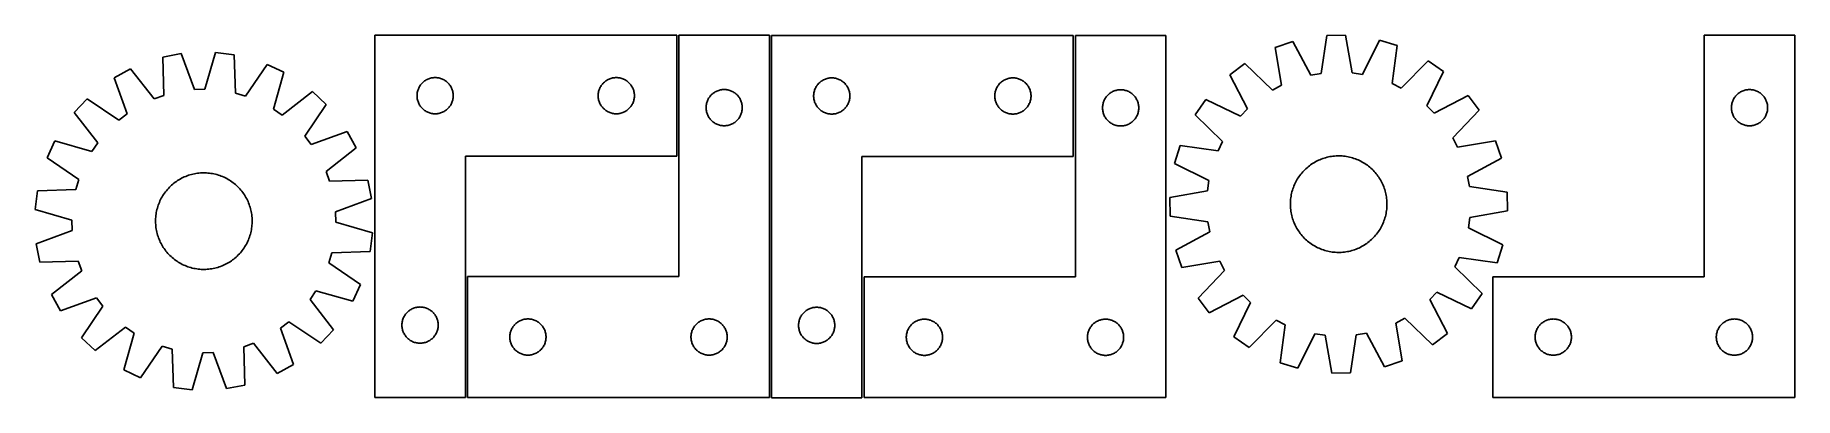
# Model space of a CAD drawing. Header units: millimetres. Extents: x 7 to 1464, y 7 to 307.
import ezdxf

# ---------------------------------------------------------------- set-up
doc = ezdxf.new("R2010")
doc.units = ezdxf.units.MM
doc.layers.add('CUT', color=7, linetype='CONTINUOUS', true_color=0x000000)

msp = doc.modelspace()

# ---------------------------------------------------------------- linework, layer by layer
at = {"layer": 'CUT'}
for p, q in [((287.822592, 306.748802), (287.822592, 6.748802)), ((537.822592, 306.748802), (287.822592, 306.748802)), ((537.822592, 206.748802), (537.822592, 306.748802)), ((614.656402, 306.865021), (539.656402, 306.865021)), ((539.656402, 306.865021), (539.656402, 106.865021)), ((614.656402, 6.865021), (614.656402, 306.865021)), ((616.226888, 306.524437), (616.226888, 6.524437)), ((866.226888, 306.524437), (616.226888, 306.524437)), ((866.226888, 206.524437), (866.226888, 306.524437)), ((942.957428, 306.670685), (867.957428, 306.670685)), ((867.957428, 306.670685), (867.957428, 106.670685)), ((942.957428, 6.670685), (942.957428, 306.670685)), ((1076.125031, 306.574012), (1071.469948, 275.152603)), ((1091.509229, 306.812742), (1076.125031, 306.574012)), ((1097.137025, 275.550902), (1091.509229, 306.812742)), ((1463.693885, 306.812043), (1388.693885, 306.812043)), ((1388.693885, 306.812043), (1388.693885, 106.812043)), ((1463.693885, 6.812043), (1463.693885, 306.812043)), ((127.534454, 291.597129), (112.4236, 288.700124)), ((138.486496, 261.780564), (127.534454, 291.597129)), ((156.05838, 292.519879), (147.056357, 262.057799)), ((171.32488, 290.605584), (156.05838, 292.519879)), ((1048.010208, 301.672732), (1033.452738, 296.691706)), ((1033.452738, 296.691706), (1038.73524, 265.369671)), ((1063.023, 273.680039), (1048.010208, 301.672732)), ((1119.762594, 302.786179), (1105.625597, 274.341143)), ((1134.467607, 298.259247), (1119.762594, 302.786179)), ((1130.15952, 266.788385), (1134.467607, 298.259247)), ((85.58088, 279.008158), (72.104828, 271.583432)), ((105.210716, 254.035287), (85.58088, 279.008158)), ((112.4236, 288.700124), (113.275467, 256.947186)), ((172.527065, 258.863979), (171.32488, 290.605584)), ((198.737892, 282.668794), (180.763158, 256.479413)), ((212.665646, 276.130583), (198.737892, 282.668794)), ((1008.228531, 283.342354), (995.922776, 274.106612)), ((1031.156763, 261.358929), (1008.228531, 283.342354)), ((1160.093877, 285.698987), (1137.858795, 263.014722)), ((1158.858012, 248.250224), (1172.680278, 276.84952)), ((1172.680278, 276.84952), (1160.093877, 285.698987)), ((72.104828, 271.583432), (82.727199, 241.647835)), ((204.000297, 245.571027), (212.665646, 276.130583)), ((323.655253, 261.676938), (323.927732, 262.399721)), ((323.927732, 262.399721), (324.237058, 263.107518)), ((324.237058, 263.107518), (324.58241, 263.798453)), ((324.58241, 263.798453), (324.962872, 264.470694)), ((324.962872, 264.470694), (325.377436, 265.122458)), ((325.377436, 265.122458), (325.825003, 265.752016)), ((325.825003, 265.752016), (326.304385, 266.3577)), ((326.304385, 266.3577), (326.814311, 266.937902)), ((326.814311, 266.937902), (327.353429, 267.491085)), ((327.353429, 267.491085), (327.92031, 268.015781)), ((327.92031, 268.015781), (328.513449, 268.510599)), ((328.513449, 268.510599), (329.131275, 268.974227)), ((329.131275, 268.974227), (329.772149, 269.405436)), ((329.772149, 269.405436), (330.434371, 269.803081)), ((330.434371, 269.803081), (331.116185, 270.166108)), ((331.116185, 270.166108), (331.815783, 270.493556)), ((331.815783, 270.493556), (332.53131, 270.784554)), ((332.53131, 270.784554), (333.260869, 271.038333)), ((333.260869, 271.038333), (334.002525, 271.254218)), ((334.002525, 271.254218), (334.754311, 271.431637)), ((334.754311, 271.431637), (335.514233, 271.570121)), ((335.514233, 271.570121), (336.280277, 271.6693)), ((336.280277, 271.6693), (337.05041, 271.728914)), ((337.05041, 271.728914), (337.822592, 271.748802)), ((337.822592, 271.748802), (338.594773, 271.728914)), ((338.594773, 271.728914), (339.364907, 271.6693)), ((339.364907, 271.6693), (340.13095, 271.570121)), ((340.13095, 271.570121), (340.890873, 271.431637)), ((340.890873, 271.431637), (341.642658, 271.254218)), ((341.642658, 271.254218), (342.384314, 271.038333)), ((342.384314, 271.038333), (343.113873, 270.784554)), ((343.113873, 270.784554), (343.8294, 270.493556)), ((343.8294, 270.493556), (344.528999, 270.166108)), ((344.528999, 270.166108), (345.210813, 269.803081)), ((345.210813, 269.803081), (345.873035, 269.405436)), ((345.873035, 269.405436), (346.513908, 268.974227)), ((346.513908, 268.974227), (347.131734, 268.510599)), ((347.131734, 268.510599), (347.724873, 268.015781)), ((347.724873, 268.015781), (348.291754, 267.491085)), ((348.291754, 267.491085), (348.830872, 266.937902)), ((348.830872, 266.937902), (349.340798, 266.3577)), ((349.340798, 266.3577), (349.82018, 265.752016)), ((349.82018, 265.752016), (350.267747, 265.122458)), ((350.267747, 265.122458), (350.682311, 264.470694)), ((350.682311, 264.470694), (351.062774, 263.798453)), ((351.062774, 263.798453), (351.408126, 263.107518)), ((351.408126, 263.107518), (351.717451, 262.399721)), ((351.717451, 262.399721), (351.98993, 261.676938)), ((473.655253, 261.676938), (473.927732, 262.399721)), ((473.927732, 262.399721), (474.237058, 263.107518)), ((474.237058, 263.107518), (474.58241, 263.798453)), ((474.58241, 263.798453), (474.962872, 264.470694)), ((474.962872, 264.470694), (475.377436, 265.122458)), ((475.377436, 265.122458), (475.825003, 265.752016)), ((475.825003, 265.752016), (476.304385, 266.3577)), ((476.304385, 266.3577), (476.814311, 266.937902)), ((476.814311, 266.937902), (477.353429, 267.491085)), ((477.353429, 267.491085), (477.92031, 268.015781)), ((477.92031, 268.015781), (478.513449, 268.510599)), ((478.513449, 268.510599), (479.131275, 268.974227)), ((479.131275, 268.974227), (479.772149, 269.405436)), ((479.772149, 269.405436), (480.434371, 269.803081)), ((480.434371, 269.803081), (481.116185, 270.166108)), ((481.116185, 270.166108), (481.815783, 270.493556)), ((481.815783, 270.493556), (482.53131, 270.784554)), ((482.53131, 270.784554), (483.260869, 271.038333)), ((483.260869, 271.038333), (484.002525, 271.254218)), ((484.002525, 271.254218), (484.754311, 271.431637)), ((484.754311, 271.431637), (485.514233, 271.570121)), ((485.514233, 271.570121), (486.280277, 271.6693)), ((486.280277, 271.6693), (487.05041, 271.728914)), ((487.05041, 271.728914), (487.822592, 271.748802)), ((487.822592, 271.748802), (488.594773, 271.728914)), ((488.594773, 271.728914), (489.364907, 271.6693)), ((489.364907, 271.6693), (490.13095, 271.570121)), ((490.13095, 271.570121), (490.890873, 271.431637)), ((490.890873, 271.431637), (491.642658, 271.254218)), ((491.642658, 271.254218), (492.384314, 271.038333)), ((492.384314, 271.038333), (493.113873, 270.784554)), ((493.113873, 270.784554), (493.8294, 270.493556)), ((493.8294, 270.493556), (494.528999, 270.166108)), ((494.528999, 270.166108), (495.210813, 269.803081)), ((495.210813, 269.803081), (495.873035, 269.405436)), ((495.873035, 269.405436), (496.513908, 268.974227)), ((496.513908, 268.974227), (497.131734, 268.510599)), ((497.131734, 268.510599), (497.724873, 268.015781)), ((497.724873, 268.015781), (498.291754, 267.491085)), ((498.291754, 267.491085), (498.830872, 266.937902)), ((498.830872, 266.937902), (499.340798, 266.3577)), ((499.340798, 266.3577), (499.82018, 265.752016)), ((499.82018, 265.752016), (500.267747, 265.122458)), ((500.267747, 265.122458), (500.682311, 264.470694)), ((500.682311, 264.470694), (501.062774, 263.798453)), ((501.062774, 263.798453), (501.408126, 263.107518)), ((501.408126, 263.107518), (501.717451, 262.399721)), ((501.717451, 262.399721), (501.98993, 261.676938)), ((652.332029, 262.175355), (652.641355, 262.883153)), ((652.641355, 262.883153), (652.986707, 263.574088)), ((652.986707, 263.574088), (653.367169, 264.246329)), ((653.367169, 264.246329), (653.781733, 264.898093)), ((653.781733, 264.898093), (654.2293, 265.527651)), ((654.2293, 265.527651), (654.708682, 266.133335)), ((654.708682, 266.133335), (655.218608, 266.713537)), ((655.218608, 266.713537), (655.757726, 267.26672)), ((655.757726, 267.26672), (656.324607, 267.791416)), ((656.324607, 267.791416), (656.917746, 268.286234)), ((656.917746, 268.286234), (657.535572, 268.749862)), ((657.535572, 268.749862), (658.176446, 269.18107)), ((658.176446, 269.18107), (658.838667, 269.578716)), ((658.838667, 269.578716), (659.520482, 269.941743)), ((659.520482, 269.941743), (660.22008, 270.26919)), ((660.22008, 270.26919), (660.935607, 270.560189)), ((660.935607, 270.560189), (661.665166, 270.813968)), ((661.665166, 270.813968), (662.406822, 271.029853)), ((662.406822, 271.029853), (663.158608, 271.207272)), ((663.158608, 271.207272), (663.91853, 271.345755)), ((663.91853, 271.345755), (664.684574, 271.444935)), ((664.684574, 271.444935), (665.454707, 271.504548)), ((665.454707, 271.504548), (666.226888, 271.524437)), ((666.226888, 271.524437), (666.99907, 271.504548)), ((666.99907, 271.504548), (667.769203, 271.444935)), ((667.769203, 271.444935), (668.535247, 271.345755)), ((668.535247, 271.345755), (669.295169, 271.207272)), ((669.295169, 271.207272), (670.046955, 271.029853)), ((670.046955, 271.029853), (670.788611, 270.813968)), ((670.788611, 270.813968), (671.51817, 270.560189)), ((671.51817, 270.560189), (672.233697, 270.26919)), ((672.233697, 270.26919), (672.933295, 269.941743)), ((672.933295, 269.941743), (673.61511, 269.578716)), ((673.61511, 269.578716), (674.277331, 269.18107)), ((674.277331, 269.18107), (674.918205, 268.749862)), ((674.918205, 268.749862), (675.536031, 268.286234)), ((675.536031, 268.286234), (676.12917, 267.791416)), ((676.12917, 267.791416), (676.696051, 267.26672)), ((676.696051, 267.26672), (677.235169, 266.713537)), ((677.235169, 266.713537), (677.745095, 266.133335)), ((677.745095, 266.133335), (678.224477, 265.527651)), ((678.224477, 265.527651), (678.672044, 264.898093)), ((678.672044, 264.898093), (679.086608, 264.246329)), ((679.086608, 264.246329), (679.46707, 263.574088)), ((679.46707, 263.574088), (679.812422, 262.883153)), ((679.812422, 262.883153), (680.121748, 262.175355)), ((802.332029, 262.175355), (802.641355, 262.883153)), ((802.641355, 262.883153), (802.986707, 263.574088)), ((802.986707, 263.574088), (803.367169, 264.246329)), ((803.367169, 264.246329), (803.781733, 264.898093)), ((803.781733, 264.898093), (804.2293, 265.527651)), ((804.2293, 265.527651), (804.708682, 266.133335)), ((804.708682, 266.133335), (805.218608, 266.713537)), ((805.218608, 266.713537), (805.757726, 267.26672)), ((805.757726, 267.26672), (806.324607, 267.791416)), ((806.324607, 267.791416), (806.917746, 268.286234)), ((806.917746, 268.286234), (807.535572, 268.749862)), ((807.535572, 268.749862), (808.176446, 269.18107)), ((808.176446, 269.18107), (808.838667, 269.578716)), ((808.838667, 269.578716), (809.520482, 269.941743)), ((809.520482, 269.941743), (810.22008, 270.26919)), ((810.22008, 270.26919), (810.935607, 270.560189)), ((810.935607, 270.560189), (811.665166, 270.813968)), ((811.665166, 270.813968), (812.406822, 271.029853)), ((812.406822, 271.029853), (813.158608, 271.207272)), ((813.158608, 271.207272), (813.91853, 271.345755)), ((813.91853, 271.345755), (814.684574, 271.444935)), ((814.684574, 271.444935), (815.454707, 271.504548)), ((815.454707, 271.504548), (816.226888, 271.524437)), ((816.226888, 271.524437), (816.99907, 271.504548)), ((816.99907, 271.504548), (817.769203, 271.444935)), ((817.769203, 271.444935), (818.535247, 271.345755)), ((818.535247, 271.345755), (819.295169, 271.207272)), ((819.295169, 271.207272), (820.046955, 271.029853)), ((820.046955, 271.029853), (820.788611, 270.813968)), ((820.788611, 270.813968), (821.51817, 270.560189)), ((821.51817, 270.560189), (822.233697, 270.26919)), ((822.233697, 270.26919), (822.933295, 269.941743)), ((822.933295, 269.941743), (823.61511, 269.578716)), ((823.61511, 269.578716), (824.277331, 269.18107)), ((824.277331, 269.18107), (824.918205, 268.749862)), ((824.918205, 268.749862), (825.536031, 268.286234)), ((825.536031, 268.286234), (826.12917, 267.791416)), ((826.12917, 267.791416), (826.696051, 267.26672)), ((826.696051, 267.26672), (827.235169, 266.713537)), ((827.235169, 266.713537), (827.745095, 266.133335)), ((827.745095, 266.133335), (828.224477, 265.527651)), ((828.224477, 265.527651), (828.672044, 264.898093)), ((828.672044, 264.898093), (829.086608, 264.246329)), ((829.086608, 264.246329), (829.46707, 263.574088)), ((829.46707, 263.574088), (829.812422, 262.883153)), ((829.812422, 262.883153), (830.121748, 262.175355)), ((995.922776, 274.106612), (1010.625775, 245.949969)), ((1038.73524, 265.369671), (1031.156763, 261.358929)), ((1071.469948, 275.152603), (1063.023, 273.680039)), ((1105.625597, 274.341143), (1097.137025, 275.550902)), ((1137.858795, 263.014722), (1130.15952, 266.788385)), ((49.570866, 254.070968), (39.048745, 242.845305)), ((75.956991, 236.386309), (49.570866, 254.070968)), ((113.275467, 256.947186), (105.210716, 254.035287)), ((147.056357, 262.057799), (138.486496, 261.780564)), ((180.763158, 256.479413), (172.527065, 258.863979)), ((236.284366, 260.111161), (211.096414, 240.758077)), ((229.82537, 223.202915), (247.510029, 249.58904)), ((247.510029, 249.58904), (236.284366, 260.111161)), ((322.827565, 257.135021), (322.867329, 257.906434)), ((322.827565, 256.362583), (322.827565, 257.135021)), ((322.867329, 255.59117), (322.827565, 256.362583)), ((322.867329, 257.906434), (322.946752, 258.674777)), ((322.946752, 254.822827), (322.867329, 255.59117)), ((322.946752, 258.674777), (323.065622, 259.438014)), ((323.065622, 254.059591), (322.946752, 254.822827)), ((323.065622, 259.438014), (323.223626, 260.194118)), ((323.223626, 253.303486), (323.065622, 254.059591)), ((323.223626, 260.194118), (323.420344, 260.941087)), ((323.420344, 252.556518), (323.223626, 253.303486)), ((323.420344, 260.941087), (323.655253, 261.676938)), ((323.655253, 251.820666), (323.420344, 252.556518)), ((323.927732, 251.097884), (323.655253, 251.820666)), ((324.237058, 250.390086), (323.927732, 251.097884)), ((324.58241, 249.699151), (324.237058, 250.390086)), ((324.962872, 249.02691), (324.58241, 249.699151)), ((325.377436, 248.375146), (324.962872, 249.02691)), ((325.825003, 247.745588), (325.377436, 248.375146)), ((326.304385, 247.139904), (325.825003, 247.745588)), ((349.82018, 247.745588), (349.340798, 247.139904)), ((350.267747, 248.375146), (349.82018, 247.745588)), ((350.682311, 249.02691), (350.267747, 248.375146)), ((351.062774, 249.699151), (350.682311, 249.02691)), ((351.408126, 250.390086), (351.062774, 249.699151)), ((351.717451, 251.097884), (351.408126, 250.390086)), ((351.98993, 251.820666), (351.717451, 251.097884)), ((351.98993, 261.676938), (352.22484, 260.941087)), ((352.22484, 252.556518), (351.98993, 251.820666)), ((352.22484, 260.941087), (352.421557, 260.194118)), ((352.421557, 253.303486), (352.22484, 252.556518)), ((352.421557, 260.194118), (352.579561, 259.438014)), ((352.579561, 254.059591), (352.421557, 253.303486)), ((352.579561, 259.438014), (352.698432, 258.674777)), ((352.698432, 254.822827), (352.579561, 254.059591)), ((352.698432, 258.674777), (352.777855, 257.906434)), ((352.777855, 255.59117), (352.698432, 254.822827)), ((352.777855, 257.906434), (352.817619, 257.135021)), ((352.817619, 256.362583), (352.777855, 255.59117)), ((352.817619, 257.135021), (352.817619, 256.362583)), ((472.827565, 257.135021), (472.867329, 257.906434)), ((472.827565, 256.362583), (472.827565, 257.135021)), ((472.867329, 255.59117), (472.827565, 256.362583)), ((472.867329, 257.906434), (472.946752, 258.674777)), ((472.946752, 254.822827), (472.867329, 255.59117)), ((472.946752, 258.674777), (473.065622, 259.438014)), ((473.065622, 254.059591), (472.946752, 254.822827)), ((473.065622, 259.438014), (473.223626, 260.194118)), ((473.223626, 253.303486), (473.065622, 254.059591)), ((473.223626, 260.194118), (473.420344, 260.941087)), ((473.420344, 252.556518), (473.223626, 253.303486)), ((473.420344, 260.941087), (473.655253, 261.676938)), ((473.655253, 251.820666), (473.420344, 252.556518)), ((473.927732, 251.097884), (473.655253, 251.820666)), ((474.237058, 250.390086), (473.927732, 251.097884)), ((474.58241, 249.699151), (474.237058, 250.390086)), ((474.962872, 249.02691), (474.58241, 249.699151)), ((475.377436, 248.375146), (474.962872, 249.02691)), ((475.825003, 247.745588), (475.377436, 248.375146)), ((476.304385, 247.139904), (475.825003, 247.745588)), ((499.82018, 247.745588), (499.340798, 247.139904)), ((500.267747, 248.375146), (499.82018, 247.745588)), ((500.682311, 249.02691), (500.267747, 248.375146)), ((501.062774, 249.699151), (500.682311, 249.02691)), ((501.408126, 250.390086), (501.062774, 249.699151)), ((501.717451, 251.097884), (501.408126, 250.390086)), ((501.98993, 251.820666), (501.717451, 251.097884)), ((501.98993, 261.676938), (502.22484, 260.941087)), ((502.22484, 252.556518), (501.98993, 251.820666)), ((502.22484, 260.941087), (502.421557, 260.194118)), ((502.421557, 253.303486), (502.22484, 252.556518)), ((502.421557, 260.194118), (502.579561, 259.438014)), ((502.579561, 254.059591), (502.421557, 253.303486)), ((502.579561, 259.438014), (502.698432, 258.674777)), ((502.698432, 254.822827), (502.579561, 254.059591)), ((502.698432, 258.674777), (502.777855, 257.906434)), ((502.777855, 255.59117), (502.698432, 254.822827)), ((502.777855, 257.906434), (502.817619, 257.135021)), ((502.817619, 256.362583), (502.777855, 255.59117)), ((502.817619, 257.135021), (502.817619, 256.362583)), ((562.161375, 247.25124), (562.201139, 248.022653)), ((562.201139, 248.022653), (562.280562, 248.790996)), ((562.280562, 248.790996), (562.399433, 249.554233)), ((562.399433, 249.554233), (562.557437, 250.310337)), ((562.557437, 250.310337), (562.754154, 251.057306)), ((562.754154, 251.057306), (562.989064, 251.793157)), ((562.989064, 251.793157), (563.261543, 252.51594)), ((563.261543, 252.51594), (563.570868, 253.223737)), ((563.570868, 253.223737), (563.91622, 253.914672)), ((563.91622, 253.914672), (564.296683, 254.586913)), ((564.296683, 254.586913), (564.711247, 255.238677)), ((564.711247, 255.238677), (565.158814, 255.868235)), ((565.158814, 255.868235), (565.638195, 256.473919)), ((565.638195, 256.473919), (566.148122, 257.054121)), ((566.148122, 257.054121), (566.68724, 257.607304)), ((566.68724, 257.607304), (567.25412, 258.132)), ((567.25412, 258.132), (567.84726, 258.626818)), ((567.84726, 258.626818), (568.465086, 259.090446)), ((568.465086, 259.090446), (569.105959, 259.521655)), ((569.105959, 259.521655), (569.768181, 259.9193)), ((569.768181, 259.9193), (570.449995, 260.282327)), ((570.449995, 260.282327), (571.149594, 260.609775)), ((571.149594, 260.609775), (571.865121, 260.900773)), ((571.865121, 260.900773), (572.59468, 261.154552)), ((572.59468, 261.154552), (573.336335, 261.370437)), ((573.336335, 261.370437), (574.088121, 261.547856)), ((574.088121, 261.547856), (574.848044, 261.68634)), ((574.848044, 261.68634), (575.614087, 261.785519)), ((575.614087, 261.785519), (576.384221, 261.845133)), ((576.384221, 261.845133), (577.156402, 261.865021)), ((577.156402, 261.865021), (577.928584, 261.845133)), ((577.928584, 261.845133), (578.698717, 261.785519)), ((578.698717, 261.785519), (579.464761, 261.68634)), ((579.464761, 261.68634), (580.224683, 261.547856)), ((580.224683, 261.547856), (580.976469, 261.370437)), ((580.976469, 261.370437), (581.718125, 261.154552)), ((581.718125, 261.154552), (582.447683, 260.900773)), ((582.447683, 260.900773), (583.163211, 260.609775)), ((583.163211, 260.609775), (583.862809, 260.282327)), ((583.862809, 260.282327), (584.544623, 259.9193)), ((584.544623, 259.9193), (585.206845, 259.521655)), ((585.206845, 259.521655), (585.847719, 259.090446)), ((585.847719, 259.090446), (586.465544, 258.626818)), ((586.465544, 258.626818), (587.058684, 258.132)), ((587.058684, 258.132), (587.625565, 257.607304)), ((587.625565, 257.607304), (588.164683, 257.054121)), ((588.164683, 257.054121), (588.674609, 256.473919)), ((588.674609, 256.473919), (589.153991, 255.868235)), ((589.153991, 255.868235), (589.601557, 255.238677)), ((589.601557, 255.238677), (590.016122, 254.586913)), ((590.016122, 254.586913), (590.396584, 253.914672)), ((590.396584, 253.914672), (590.741936, 253.223737)), ((590.741936, 253.223737), (591.051262, 252.51594)), ((591.051262, 252.51594), (591.323741, 251.793157)), ((591.323741, 251.793157), (591.55865, 251.057306)), ((591.55865, 251.057306), (591.755368, 250.310337)), ((591.755368, 250.310337), (591.913371, 249.554233)), ((591.913371, 249.554233), (592.032242, 248.790996)), ((592.032242, 248.790996), (592.111665, 248.022653)), ((592.111665, 248.022653), (592.151429, 247.25124)), ((651.231861, 256.910656), (651.271626, 257.682069)), ((651.231861, 256.138218), (651.231861, 256.910656)), ((651.271626, 255.366805), (651.231861, 256.138218)), ((651.271626, 257.682069), (651.351048, 258.450412)), ((651.351048, 254.598462), (651.271626, 255.366805)), ((651.351048, 258.450412), (651.469919, 259.213648)), ((651.469919, 253.835226), (651.351048, 254.598462)), ((651.469919, 259.213648), (651.627923, 259.969753)), ((651.627923, 253.079121), (651.469919, 253.835226)), ((651.627923, 259.969753), (651.82464, 260.716721)), ((651.82464, 252.332152), (651.627923, 253.079121)), ((651.82464, 260.716721), (652.05955, 261.452573)), ((652.05955, 251.596301), (651.82464, 252.332152)), ((652.05955, 261.452573), (652.332029, 262.175355)), ((652.332029, 250.873519), (652.05955, 251.596301)), ((652.641355, 250.165721), (652.332029, 250.873519)), ((652.986707, 249.474786), (652.641355, 250.165721)), ((653.367169, 248.802545), (652.986707, 249.474786)), ((653.781733, 248.150781), (653.367169, 248.802545)), ((654.2293, 247.521223), (653.781733, 248.150781)), ((678.672044, 248.150781), (678.224477, 247.521223)), ((679.086608, 248.802545), (678.672044, 248.150781)), ((679.46707, 249.474786), (679.086608, 248.802545)), ((679.812422, 250.165721), (679.46707, 249.474786)), ((680.121748, 250.873519), (679.812422, 250.165721)), ((680.121748, 262.175355), (680.394227, 261.452573)), ((680.394227, 251.596301), (680.121748, 250.873519)), ((680.394227, 261.452573), (680.629137, 260.716721)), ((680.629137, 252.332152), (680.394227, 251.596301)), ((680.629137, 260.716721), (680.825854, 259.969753)), ((680.825854, 253.079121), (680.629137, 252.332152)), ((680.825854, 259.969753), (680.983858, 259.213648)), ((680.983858, 253.835226), (680.825854, 253.079121)), ((680.983858, 259.213648), (681.102729, 258.450412)), ((681.102729, 254.598462), (680.983858, 253.835226)), ((681.102729, 258.450412), (681.182151, 257.682069)), ((681.182151, 255.366805), (681.102729, 254.598462)), ((681.182151, 257.682069), (681.221916, 256.910656)), ((681.221916, 256.138218), (681.182151, 255.366805)), ((681.221916, 256.910656), (681.221916, 256.138218)), ((801.231861, 256.910656), (801.271626, 257.682069)), ((801.231861, 256.138218), (801.231861, 256.910656)), ((801.271626, 255.366805), (801.231861, 256.138218)), ((801.271626, 257.682069), (801.351048, 258.450412)), ((801.351048, 254.598462), (801.271626, 255.366805)), ((801.351048, 258.450412), (801.469919, 259.213648)), ((801.469919, 253.835226), (801.351048, 254.598462)), ((801.469919, 259.213648), (801.627923, 259.969753)), ((801.627923, 253.079121), (801.469919, 253.835226)), ((801.627923, 259.969753), (801.82464, 260.716721)), ((801.82464, 252.332152), (801.627923, 253.079121)), ((801.82464, 260.716721), (802.05955, 261.452573)), ((802.05955, 251.596301), (801.82464, 252.332152)), ((802.05955, 261.452573), (802.332029, 262.175355)), ((802.332029, 250.873519), (802.05955, 251.596301)), ((802.641355, 250.165721), (802.332029, 250.873519)), ((802.986707, 249.474786), (802.641355, 250.165721)), ((803.367169, 248.802545), (802.986707, 249.474786)), ((803.781733, 248.150781), (803.367169, 248.802545)), ((804.2293, 247.521223), (803.781733, 248.150781)), ((828.672044, 248.150781), (828.224477, 247.521223)), ((829.086608, 248.802545), (828.672044, 248.150781)), ((829.46707, 249.474786), (829.086608, 248.802545)), ((829.812422, 250.165721), (829.46707, 249.474786)), ((830.121748, 250.873519), (829.812422, 250.165721)), ((830.121748, 262.175355), (830.394227, 261.452573)), ((830.394227, 251.596301), (830.121748, 250.873519)), ((830.394227, 261.452573), (830.629137, 260.716721)), ((830.629137, 252.332152), (830.394227, 251.596301)), ((830.629137, 260.716721), (830.825854, 259.969753)), ((830.825854, 253.079121), (830.629137, 252.332152)), ((830.825854, 259.969753), (830.983858, 259.213648)), ((830.983858, 253.835226), (830.825854, 253.079121)), ((830.983858, 259.213648), (831.102729, 258.450412)), ((831.102729, 254.598462), (830.983858, 253.835226)), ((831.102729, 258.450412), (831.182151, 257.682069)), ((831.182151, 255.366805), (831.102729, 254.598462)), ((831.182151, 257.682069), (831.221916, 256.910656)), ((831.221916, 256.138218), (831.182151, 255.366805)), ((831.221916, 256.910656), (831.221916, 256.138218)), ((890.462401, 247.056904), (890.502165, 247.828317)), ((890.502165, 247.828317), (890.581587, 248.596661)), ((890.581587, 248.596661), (890.700458, 249.359897)), ((890.700458, 249.359897), (890.858462, 250.116001)), ((890.858462, 250.116001), (891.055179, 250.86297)), ((891.055179, 250.86297), (891.290089, 251.598821)), ((891.290089, 251.598821), (891.562568, 252.321604)), ((891.562568, 252.321604), (891.871894, 253.029401)), ((891.871894, 253.029401), (892.217246, 253.720336)), ((892.217246, 253.720336), (892.597708, 254.392577)), ((892.597708, 254.392577), (893.012272, 255.044341)), ((893.012272, 255.044341), (893.459839, 255.673899)), ((893.459839, 255.673899), (893.939221, 256.279583)), ((893.939221, 256.279583), (894.449147, 256.859785)), ((894.449147, 256.859785), (894.988265, 257.412968)), ((894.988265, 257.412968), (895.555146, 257.937664)), ((895.555146, 257.937664), (896.148285, 258.432482)), ((896.148285, 258.432482), (896.766111, 258.89611)), ((896.766111, 258.89611), (897.406985, 259.327319)), ((897.406985, 259.327319), (898.069207, 259.724964)), ((898.069207, 259.724964), (898.751021, 260.087991)), ((898.751021, 260.087991), (899.450619, 260.415439)), ((899.450619, 260.415439), (900.166146, 260.706438)), ((900.166146, 260.706438), (900.895705, 260.960216)), ((900.895705, 260.960216), (901.637361, 261.176101)), ((901.637361, 261.176101), (902.389147, 261.35352)), ((902.389147, 261.35352), (903.149069, 261.492004)), ((903.149069, 261.492004), (903.915113, 261.591183)), ((903.915113, 261.591183), (904.685246, 261.650797)), ((904.685246, 261.650797), (905.457428, 261.670685)), ((905.457428, 261.670685), (906.229609, 261.650797)), ((906.229609, 261.650797), (906.999743, 261.591183)), ((906.999743, 261.591183), (907.765786, 261.492004)), ((907.765786, 261.492004), (908.525709, 261.35352)), ((908.525709, 261.35352), (909.277494, 261.176101)), ((909.277494, 261.176101), (910.01915, 260.960216)), ((910.01915, 260.960216), (910.748709, 260.706438)), ((910.748709, 260.706438), (911.464236, 260.415439)), ((911.464236, 260.415439), (912.163834, 260.087991)), ((912.163834, 260.087991), (912.845649, 259.724964)), ((912.845649, 259.724964), (913.50787, 259.327319)), ((913.50787, 259.327319), (914.148744, 258.89611)), ((914.148744, 258.89611), (914.76657, 258.432482)), ((914.76657, 258.432482), (915.359709, 257.937664)), ((915.359709, 257.937664), (915.92659, 257.412968)), ((915.92659, 257.412968), (916.465708, 256.859785)), ((916.465708, 256.859785), (916.975634, 256.279583)), ((916.975634, 256.279583), (917.455016, 255.673899)), ((917.455016, 255.673899), (917.902583, 255.044341)), ((917.902583, 255.044341), (918.317147, 254.392577)), ((918.317147, 254.392577), (918.69761, 253.720336)), ((918.69761, 253.720336), (919.042962, 253.029401)), ((919.042962, 253.029401), (919.352287, 252.321604)), ((919.352287, 252.321604), (919.624766, 251.598821)), ((919.624766, 251.598821), (919.859676, 250.86297)), ((919.859676, 250.86297), (920.056393, 250.116001)), ((920.056393, 250.116001), (920.214397, 249.359897)), ((920.214397, 249.359897), (920.333268, 248.596661)), ((920.333268, 248.596661), (920.41269, 247.828317)), ((920.41269, 247.828317), (920.452455, 247.056904)), ((976.058306, 253.615914), (967.208839, 241.029514)), ((1004.657602, 239.793649), (976.058306, 253.615914)), ((1165.014332, 242.282051), (1158.858012, 248.250224)), ((1193.170975, 256.98505), (1165.014332, 242.282051)), ((1202.406717, 244.679295), (1193.170975, 256.98505)), ((1411.198858, 247.198261), (1411.238622, 247.969675)), ((1411.238622, 247.969675), (1411.318045, 248.738018)), ((1411.318045, 248.738018), (1411.436916, 249.501254)), ((1411.436916, 249.501254), (1411.59492, 250.257359)), ((1411.59492, 250.257359), (1411.791637, 251.004327)), ((1411.791637, 251.004327), (1412.026547, 251.740178)), ((1412.026547, 251.740178), (1412.299026, 252.462961)), ((1412.299026, 252.462961), (1412.608351, 253.170759)), ((1412.608351, 253.170759), (1412.953703, 253.861694)), ((1412.953703, 253.861694), (1413.334166, 254.533935)), ((1413.334166, 254.533935), (1413.74873, 255.185698)), ((1413.74873, 255.185698), (1414.196297, 255.815257)), ((1414.196297, 255.815257), (1414.675679, 256.42094)), ((1414.675679, 256.42094), (1415.185605, 257.001143)), ((1415.185605, 257.001143), (1415.724723, 257.554325)), ((1415.724723, 257.554325), (1416.291604, 258.079022)), ((1416.291604, 258.079022), (1416.884743, 258.57384)), ((1416.884743, 258.57384), (1417.502569, 259.037468)), ((1417.502569, 259.037468), (1418.143442, 259.468676)), ((1418.143442, 259.468676), (1418.805664, 259.866321)), ((1418.805664, 259.866321), (1419.487479, 260.229349)), ((1419.487479, 260.229349), (1420.187077, 260.556796)), ((1420.187077, 260.556796), (1420.902604, 260.847795)), ((1420.902604, 260.847795), (1421.632163, 261.101573)), ((1421.632163, 261.101573), (1422.373819, 261.317459)), ((1422.373819, 261.317459), (1423.125604, 261.494878)), ((1423.125604, 261.494878), (1423.885527, 261.633361)), ((1423.885527, 261.633361), (1424.65157, 261.732541)), ((1424.65157, 261.732541), (1425.421704, 261.792154)), ((1425.421704, 261.792154), (1426.193885, 261.812043)), ((1426.193885, 261.812043), (1426.966067, 261.792154)), ((1426.966067, 261.792154), (1427.7362, 261.732541)), ((1427.7362, 261.732541), (1428.502244, 261.633361)), ((1428.502244, 261.633361), (1429.262166, 261.494878)), ((1429.262166, 261.494878), (1430.013952, 261.317459)), ((1430.013952, 261.317459), (1430.755608, 261.101573)), ((1430.755608, 261.101573), (1431.485167, 260.847795)), ((1431.485167, 260.847795), (1432.200694, 260.556796)), ((1432.200694, 260.556796), (1432.900292, 260.229349)), ((1432.900292, 260.229349), (1433.582106, 259.866321)), ((1433.582106, 259.866321), (1434.244328, 259.468676)), ((1434.244328, 259.468676), (1434.885202, 259.037468)), ((1434.885202, 259.037468), (1435.503028, 258.57384)), ((1435.503028, 258.57384), (1436.096167, 258.079022)), ((1436.096167, 258.079022), (1436.663048, 257.554325)), ((1436.663048, 257.554325), (1437.202166, 257.001143)), ((1437.202166, 257.001143), (1437.712092, 256.42094)), ((1437.712092, 256.42094), (1438.191474, 255.815257)), ((1438.191474, 255.815257), (1438.639041, 255.185698)), ((1438.639041, 255.185698), (1439.053605, 254.533935)), ((1439.053605, 254.533935), (1439.434067, 253.861694)), ((1439.434067, 253.861694), (1439.779419, 253.170759)), ((1439.779419, 253.170759), (1440.088745, 252.462961)), ((1440.088745, 252.462961), (1440.361224, 251.740178)), ((1440.361224, 251.740178), (1440.596134, 251.004327)), ((1440.596134, 251.004327), (1440.792851, 250.257359)), ((1440.792851, 250.257359), (1440.950855, 249.501254)), ((1440.950855, 249.501254), (1441.069726, 248.738018)), ((1441.069726, 248.738018), (1441.149148, 247.969675)), ((1441.149148, 247.969675), (1441.188912, 247.198261)), ((39.048745, 242.845305), (58.401829, 217.657353)), ((82.727199, 241.647835), (75.956991, 236.386309)), ((211.096414, 240.758077), (204.000297, 245.571027)), ((326.814311, 246.559702), (326.304385, 247.139904)), ((327.353429, 246.006519), (326.814311, 246.559702)), ((327.92031, 245.481823), (327.353429, 246.006519)), ((328.513449, 244.987005), (327.92031, 245.481823)), ((329.131275, 244.523377), (328.513449, 244.987005)), ((329.772149, 244.092169), (329.131275, 244.523377)), ((330.434371, 243.694524), (329.772149, 244.092169)), ((331.116185, 243.331496), (330.434371, 243.694524)), ((331.815783, 243.004049), (331.116185, 243.331496)), ((332.53131, 242.71305), (331.815783, 243.004049)), ((333.260869, 242.459271), (332.53131, 242.71305)), ((334.002525, 242.243386), (333.260869, 242.459271)), ((334.754311, 242.065967), (334.002525, 242.243386)), ((335.514233, 241.927484), (334.754311, 242.065967)), ((336.280277, 241.828304), (335.514233, 241.927484)), ((337.05041, 241.768691), (336.280277, 241.828304)), ((337.822592, 241.748802), (337.05041, 241.768691)), ((338.594773, 241.768691), (337.822592, 241.748802)), ((339.364907, 241.828304), (338.594773, 241.768691)), ((340.13095, 241.927484), (339.364907, 241.828304)), ((340.890873, 242.065967), (340.13095, 241.927484)), ((341.642658, 242.243386), (340.890873, 242.065967)), ((342.384314, 242.459271), (341.642658, 242.243386)), ((343.113873, 242.71305), (342.384314, 242.459271)), ((343.8294, 243.004049), (343.113873, 242.71305)), ((344.528999, 243.331496), (343.8294, 243.004049)), ((345.210813, 243.694524), (344.528999, 243.331496)), ((345.873035, 244.092169), (345.210813, 243.694524)), ((346.513908, 244.523377), (345.873035, 244.092169)), ((347.131734, 244.987005), (346.513908, 244.523377)), ((347.724873, 245.481823), (347.131734, 244.987005)), ((348.291754, 246.006519), (347.724873, 245.481823)), ((348.830872, 246.559702), (348.291754, 246.006519)), ((349.340798, 247.139904), (348.830872, 246.559702)), ((476.814311, 246.559702), (476.304385, 247.139904)), ((477.353429, 246.006519), (476.814311, 246.559702)), ((477.92031, 245.481823), (477.353429, 246.006519)), ((478.513449, 244.987005), (477.92031, 245.481823)), ((479.131275, 244.523377), (478.513449, 244.987005)), ((479.772149, 244.092169), (479.131275, 244.523377)), ((480.434371, 243.694524), (479.772149, 244.092169)), ((481.116185, 243.331496), (480.434371, 243.694524)), ((481.815783, 243.004049), (481.116185, 243.331496)), ((482.53131, 242.71305), (481.815783, 243.004049)), ((483.260869, 242.459271), (482.53131, 242.71305)), ((484.002525, 242.243386), (483.260869, 242.459271)), ((484.754311, 242.065967), (484.002525, 242.243386)), ((485.514233, 241.927484), (484.754311, 242.065967)), ((486.280277, 241.828304), (485.514233, 241.927484)), ((487.05041, 241.768691), (486.280277, 241.828304)), ((487.822592, 241.748802), (487.05041, 241.768691)), ((488.594773, 241.768691), (487.822592, 241.748802)), ((489.364907, 241.828304), (488.594773, 241.768691)), ((490.13095, 241.927484), (489.364907, 241.828304)), ((490.890873, 242.065967), (490.13095, 241.927484)), ((491.642658, 242.243386), (490.890873, 242.065967)), ((492.384314, 242.459271), (491.642658, 242.243386)), ((493.113873, 242.71305), (492.384314, 242.459271)), ((493.8294, 243.004049), (493.113873, 242.71305)), ((494.528999, 243.331496), (493.8294, 243.004049)), ((495.210813, 243.694524), (494.528999, 243.331496)), ((495.873035, 244.092169), (495.210813, 243.694524)), ((496.513908, 244.523377), (495.873035, 244.092169)), ((497.131734, 244.987005), (496.513908, 244.523377)), ((497.724873, 245.481823), (497.131734, 244.987005)), ((498.291754, 246.006519), (497.724873, 245.481823)), ((498.830872, 246.559702), (498.291754, 246.006519)), ((499.340798, 247.139904), (498.830872, 246.559702)), ((562.161375, 246.478802), (562.161375, 247.25124)), ((562.201139, 245.707389), (562.161375, 246.478802)), ((562.280562, 244.939046), (562.201139, 245.707389)), ((562.399433, 244.17581), (562.280562, 244.939046)), ((562.557437, 243.419705), (562.399433, 244.17581)), ((562.754154, 242.672737), (562.557437, 243.419705)), ((562.989064, 241.936885), (562.754154, 242.672737)), ((563.261543, 241.214103), (562.989064, 241.936885)), ((563.570868, 240.506305), (563.261543, 241.214103)), ((563.91622, 239.81537), (563.570868, 240.506305)), ((564.296683, 239.143129), (563.91622, 239.81537)), ((564.711247, 238.491365), (564.296683, 239.143129)), ((565.158814, 237.861807), (564.711247, 238.491365)), ((565.638195, 237.256123), (565.158814, 237.861807)), ((566.148122, 236.675921), (565.638195, 237.256123)), ((566.68724, 236.122738), (566.148122, 236.675921)), ((567.25412, 235.598042), (566.68724, 236.122738)), ((567.84726, 235.103224), (567.25412, 235.598042)), ((568.465086, 234.639596), (567.84726, 235.103224)), ((569.105959, 234.208388), (568.465086, 234.639596)), ((569.768181, 233.810743), (569.105959, 234.208388)), ((570.449995, 233.447715), (569.768181, 233.810743)), ((571.149594, 233.120268), (570.449995, 233.447715)), ((583.862809, 233.447715), (583.163211, 233.120268)), ((584.544623, 233.810743), (583.862809, 233.447715)), ((585.206845, 234.208388), (584.544623, 233.810743)), ((585.847719, 234.639596), (585.206845, 234.208388)), ((586.465544, 235.103224), (585.847719, 234.639596)), ((587.058684, 235.598042), (586.465544, 235.103224)), ((587.625565, 236.122738), (587.058684, 235.598042)), ((588.164683, 236.675921), (587.625565, 236.122738)), ((588.674609, 237.256123), (588.164683, 236.675921)), ((589.153991, 237.861807), (588.674609, 237.256123)), ((589.601557, 238.491365), (589.153991, 237.861807)), ((590.016122, 239.143129), (589.601557, 238.491365)), ((590.396584, 239.81537), (590.016122, 239.143129)), ((590.741936, 240.506305), (590.396584, 239.81537)), ((591.051262, 241.214103), (590.741936, 240.506305)), ((591.323741, 241.936885), (591.051262, 241.214103)), ((591.55865, 242.672737), (591.323741, 241.936885)), ((591.755368, 243.419705), (591.55865, 242.672737)), ((591.913371, 244.17581), (591.755368, 243.419705)), ((592.032242, 244.939046), (591.913371, 244.17581)), ((592.111665, 245.707389), (592.032242, 244.939046)), ((592.151429, 246.478802), (592.111665, 245.707389)), ((592.151429, 247.25124), (592.151429, 246.478802)), ((654.708682, 246.915539), (654.2293, 247.521223)), ((655.218608, 246.335337), (654.708682, 246.915539)), ((655.757726, 245.782154), (655.218608, 246.335337)), ((656.324607, 245.257458), (655.757726, 245.782154)), ((656.917746, 244.76264), (656.324607, 245.257458)), ((657.535572, 244.299012), (656.917746, 244.76264)), ((658.176446, 243.867804), (657.535572, 244.299012)), ((658.838667, 243.470158), (658.176446, 243.867804)), ((659.520482, 243.107131), (658.838667, 243.470158)), ((660.22008, 242.779683), (659.520482, 243.107131)), ((660.935607, 242.488685), (660.22008, 242.779683)), ((661.665166, 242.234906), (660.935607, 242.488685)), ((662.406822, 242.019021), (661.665166, 242.234906)), ((663.158608, 241.841602), (662.406822, 242.019021)), ((663.91853, 241.703118), (663.158608, 241.841602)), ((664.684574, 241.603939), (663.91853, 241.703118)), ((665.454707, 241.544326), (664.684574, 241.603939)), ((666.226888, 241.524437), (665.454707, 241.544326)), ((666.99907, 241.544326), (666.226888, 241.524437)), ((667.769203, 241.603939), (666.99907, 241.544326)), ((668.535247, 241.703118), (667.769203, 241.603939)), ((669.295169, 241.841602), (668.535247, 241.703118)), ((670.046955, 242.019021), (669.295169, 241.841602)), ((670.788611, 242.234906), (670.046955, 242.019021)), ((671.51817, 242.488685), (670.788611, 242.234906)), ((672.233697, 242.779683), (671.51817, 242.488685)), ((672.933295, 243.107131), (672.233697, 242.779683)), ((673.61511, 243.470158), (672.933295, 243.107131)), ((674.277331, 243.867804), (673.61511, 243.470158)), ((674.918205, 244.299012), (674.277331, 243.867804)), ((675.536031, 244.76264), (674.918205, 244.299012)), ((676.12917, 245.257458), (675.536031, 244.76264)), ((676.696051, 245.782154), (676.12917, 245.257458)), ((677.235169, 246.335337), (676.696051, 245.782154)), ((677.745095, 246.915539), (677.235169, 246.335337)), ((678.224477, 247.521223), (677.745095, 246.915539)), ((804.708682, 246.915539), (804.2293, 247.521223)), ((805.218608, 246.335337), (804.708682, 246.915539)), ((805.757726, 245.782154), (805.218608, 246.335337)), ((806.324607, 245.257458), (805.757726, 245.782154)), ((806.917746, 244.76264), (806.324607, 245.257458)), ((807.535572, 244.299012), (806.917746, 244.76264)), ((808.176446, 243.867804), (807.535572, 244.299012)), ((808.838667, 243.470158), (808.176446, 243.867804)), ((809.520482, 243.107131), (808.838667, 243.470158)), ((810.22008, 242.779683), (809.520482, 243.107131)), ((810.935607, 242.488685), (810.22008, 242.779683)), ((811.665166, 242.234906), (810.935607, 242.488685)), ((812.406822, 242.019021), (811.665166, 242.234906)), ((813.158608, 241.841602), (812.406822, 242.019021)), ((813.91853, 241.703118), (813.158608, 241.841602)), ((814.684574, 241.603939), (813.91853, 241.703118)), ((815.454707, 241.544326), (814.684574, 241.603939)), ((816.226888, 241.524437), (815.454707, 241.544326)), ((816.99907, 241.544326), (816.226888, 241.524437)), ((817.769203, 241.603939), (816.99907, 241.544326)), ((818.535247, 241.703118), (817.769203, 241.603939)), ((819.295169, 241.841602), (818.535247, 241.703118)), ((820.046955, 242.019021), (819.295169, 241.841602)), ((820.788611, 242.234906), (820.046955, 242.019021)), ((821.51817, 242.488685), (820.788611, 242.234906)), ((822.233697, 242.779683), (821.51817, 242.488685)), ((822.933295, 243.107131), (822.233697, 242.779683)), ((823.61511, 243.470158), (822.933295, 243.107131)), ((824.277331, 243.867804), (823.61511, 243.470158)), ((824.918205, 244.299012), (824.277331, 243.867804)), ((825.536031, 244.76264), (824.918205, 244.299012)), ((826.12917, 245.257458), (825.536031, 244.76264)), ((826.696051, 245.782154), (826.12917, 245.257458)), ((827.235169, 246.335337), (826.696051, 245.782154)), ((827.745095, 246.915539), (827.235169, 246.335337)), ((828.224477, 247.521223), (827.745095, 246.915539)), ((890.462401, 246.284467), (890.462401, 247.056904)), ((890.502165, 245.513053), (890.462401, 246.284467)), ((890.581587, 244.74471), (890.502165, 245.513053)), ((890.700458, 243.981474), (890.581587, 244.74471)), ((890.858462, 243.225369), (890.700458, 243.981474)), ((891.055179, 242.478401), (890.858462, 243.225369)), ((891.290089, 241.742549), (891.055179, 242.478401)), ((891.562568, 241.019767), (891.290089, 241.742549)), ((891.871894, 240.311969), (891.562568, 241.019767)), ((892.217246, 239.621034), (891.871894, 240.311969)), ((892.597708, 238.948793), (892.217246, 239.621034)), ((893.012272, 238.297029), (892.597708, 238.948793)), ((893.459839, 237.667471), (893.012272, 238.297029)), ((893.939221, 237.061788), (893.459839, 237.667471)), ((894.449147, 236.481585), (893.939221, 237.061788)), ((894.988265, 235.928402), (894.449147, 236.481585)), ((895.555146, 235.403706), (894.988265, 235.928402)), ((896.148285, 234.908888), (895.555146, 235.403706)), ((896.766111, 234.44526), (896.148285, 234.908888)), ((897.406985, 234.014052), (896.766111, 234.44526)), ((898.069207, 233.616407), (897.406985, 234.014052)), ((898.751021, 233.253379), (898.069207, 233.616407)), ((899.450619, 232.925932), (898.751021, 233.253379)), ((912.163834, 233.253379), (911.464236, 232.925932)), ((912.845649, 233.616407), (912.163834, 233.253379)), ((913.50787, 234.014052), (912.845649, 233.616407)), ((914.148744, 234.44526), (913.50787, 234.014052)), ((914.76657, 234.908888), (914.148744, 234.44526)), ((915.359709, 235.403706), (914.76657, 234.908888)), ((915.92659, 235.928402), (915.359709, 235.403706)), ((916.465708, 236.481585), (915.92659, 235.928402)), ((916.975634, 237.061788), (916.465708, 236.481585)), ((917.455016, 237.667471), (916.975634, 237.061788)), ((917.902583, 238.297029), (917.455016, 237.667471)), ((918.317147, 238.948793), (917.902583, 238.297029)), ((918.69761, 239.621034), (918.317147, 238.948793)), ((919.042962, 240.311969), (918.69761, 239.621034)), ((919.352287, 241.019767), (919.042962, 240.311969)), ((919.624766, 241.742549), (919.352287, 241.019767)), ((919.859676, 242.478401), (919.624766, 241.742549)), ((920.056393, 243.225369), (919.859676, 242.478401)), ((920.214397, 243.981474), (920.056393, 243.225369)), ((920.333268, 244.74471), (920.214397, 243.981474)), ((920.41269, 245.513053), (920.333268, 244.74471)), ((920.452455, 246.284467), (920.41269, 245.513053)), ((920.452455, 247.056904), (920.452455, 246.284467)), ((967.208839, 241.029514), (989.893104, 218.794432)), ((1010.625775, 245.949969), (1004.657602, 239.793649)), ((1180.423293, 221.751063), (1202.406717, 244.679295)), ((1411.198858, 246.425824), (1411.198858, 247.198261)), ((1411.238622, 245.654411), (1411.198858, 246.425824)), ((1411.318045, 244.886067), (1411.238622, 245.654411)), ((1411.436916, 244.122831), (1411.318045, 244.886067)), ((1411.59492, 243.366727), (1411.436916, 244.122831)), ((1411.791637, 242.619758), (1411.59492, 243.366727)), ((1412.026547, 241.883907), (1411.791637, 242.619758)), ((1412.299026, 241.161124), (1412.026547, 241.883907)), ((1412.608351, 240.453327), (1412.299026, 241.161124)), ((1412.953703, 239.762391), (1412.608351, 240.453327)), ((1413.334166, 239.090151), (1412.953703, 239.762391)), ((1413.74873, 238.438387), (1413.334166, 239.090151)), ((1414.196297, 237.808828), (1413.74873, 238.438387)), ((1414.675679, 237.203145), (1414.196297, 237.808828)), ((1415.185605, 236.622943), (1414.675679, 237.203145)), ((1415.724723, 236.06976), (1415.185605, 236.622943)), ((1416.291604, 235.545064), (1415.724723, 236.06976)), ((1416.884743, 235.050246), (1416.291604, 235.545064)), ((1417.502569, 234.586618), (1416.884743, 235.050246)), ((1418.143442, 234.155409), (1417.502569, 234.586618)), ((1418.805664, 233.757764), (1418.143442, 234.155409)), ((1419.487479, 233.394736), (1418.805664, 233.757764)), ((1420.187077, 233.067289), (1419.487479, 233.394736)), ((1432.900292, 233.394736), (1432.200694, 233.067289)), ((1433.582106, 233.757764), (1432.900292, 233.394736)), ((1434.244328, 234.155409), (1433.582106, 233.757764)), ((1434.885202, 234.586618), (1434.244328, 234.155409)), ((1435.503028, 235.050246), (1434.885202, 234.586618)), ((1436.096167, 235.545064), (1435.503028, 235.050246)), ((1436.663048, 236.06976), (1436.096167, 235.545064)), ((1437.202166, 236.622943), (1436.663048, 236.06976)), ((1437.712092, 237.203145), (1437.202166, 236.622943)), ((1438.191474, 237.808828), (1437.712092, 237.203145)), ((1438.639041, 238.438387), (1438.191474, 237.808828)), ((1439.053605, 239.090151), (1438.639041, 238.438387)), ((1439.434067, 239.762391), (1439.053605, 239.090151)), ((1439.779419, 240.453327), (1439.434067, 239.762391)), ((1440.088745, 241.161124), (1439.779419, 240.453327)), ((1440.361224, 241.883907), (1440.088745, 241.161124)), ((1440.596134, 242.619758), (1440.361224, 241.883907)), ((1440.792851, 243.366727), (1440.596134, 242.619758)), ((1440.950855, 244.122831), (1440.792851, 243.366727)), ((1441.069726, 244.886067), (1440.950855, 244.122831)), ((1441.149148, 245.654411), (1441.069726, 244.886067)), ((1441.188912, 246.425824), (1441.149148, 245.654411)), ((1441.188912, 247.198261), (1441.188912, 246.425824)), ((23.029323, 219.226585), (16.491112, 205.29883)), ((53.588879, 210.561235), (23.029323, 219.226585)), ((235.086896, 216.432707), (229.82537, 223.202915)), ((265.022493, 227.055078), (235.086896, 216.432707)), ((272.447219, 213.579026), (265.022493, 227.055078)), ((571.865121, 232.829269), (571.149594, 233.120268)), ((572.59468, 232.57549), (571.865121, 232.829269)), ((573.336335, 232.359605), (572.59468, 232.57549)), ((574.088121, 232.182186), (573.336335, 232.359605)), ((574.848044, 232.043703), (574.088121, 232.182186)), ((575.614087, 231.944523), (574.848044, 232.043703)), ((576.384221, 231.88491), (575.614087, 231.944523)), ((577.156402, 231.865021), (576.384221, 231.88491)), ((577.928584, 231.88491), (577.156402, 231.865021)), ((578.698717, 231.944523), (577.928584, 231.88491)), ((579.464761, 232.043703), (578.698717, 231.944523)), ((580.224683, 232.182186), (579.464761, 232.043703)), ((580.976469, 232.359605), (580.224683, 232.182186)), ((581.718125, 232.57549), (580.976469, 232.359605)), ((582.447683, 232.829269), (581.718125, 232.57549)), ((583.163211, 233.120268), (582.447683, 232.829269)), ((900.166146, 232.634933), (899.450619, 232.925932)), ((900.895705, 232.381155), (900.166146, 232.634933)), ((901.637361, 232.165269), (900.895705, 232.381155)), ((902.389147, 231.98785), (901.637361, 232.165269)), ((903.149069, 231.849367), (902.389147, 231.98785)), ((903.915113, 231.750187), (903.149069, 231.849367)), ((904.685246, 231.690574), (903.915113, 231.750187)), ((905.457428, 231.670685), (904.685246, 231.690574)), ((906.229609, 231.690574), (905.457428, 231.670685)), ((906.999743, 231.750187), (906.229609, 231.690574)), ((907.765786, 231.849367), (906.999743, 231.750187)), ((908.525709, 231.98785), (907.765786, 231.849367)), ((909.277494, 232.165269), (908.525709, 231.98785)), ((910.01915, 232.381155), (909.277494, 232.165269)), ((910.748709, 232.634933), (910.01915, 232.381155)), ((911.464236, 232.925932), (910.748709, 232.634933)), ((989.893104, 218.794432), (986.119441, 211.095157)), ((1184.434034, 214.172586), (1180.423293, 221.751063)), ((1215.75607, 219.455088), (1184.434034, 214.172586)), ((1220.737095, 204.897618), (1215.75607, 219.455088)), ((1420.902604, 232.77629), (1420.187077, 233.067289)), ((1421.632163, 232.522512), (1420.902604, 232.77629)), ((1422.373819, 232.306627), (1421.632163, 232.522512)), ((1423.125604, 232.129207), (1422.373819, 232.306627)), ((1423.885527, 231.990724), (1423.125604, 232.129207)), ((1424.65157, 231.891545), (1423.885527, 231.990724)), ((1425.421704, 231.831931), (1424.65157, 231.891545)), ((1426.193885, 231.812043), (1425.421704, 231.831931)), ((1426.966067, 231.831931), (1426.193885, 231.812043)), ((1427.7362, 231.891545), (1426.966067, 231.831931)), ((1428.502244, 231.990724), (1427.7362, 231.891545)), ((1429.262166, 232.129207), (1428.502244, 231.990724)), ((1430.013952, 232.306627), (1429.262166, 232.129207)), ((1430.755608, 232.522512), (1430.013952, 232.306627)), ((1431.485167, 232.77629), (1430.755608, 232.522512)), ((1432.200694, 233.067289), (1431.485167, 232.77629)), ((16.491112, 205.29883), (42.680493, 187.324097)), ((58.401829, 217.657353), (53.588879, 210.561235)), ((247.474348, 193.94919), (272.447219, 213.579026)), ((362.822592, 6.748802), (362.822592, 206.748802)), ((362.822592, 206.748802), (537.822592, 206.748802)), ((691.226888, 6.524437), (691.226888, 206.524437)), ((691.226888, 206.524437), (866.226888, 206.524437)), ((954.648579, 215.403244), (950.121647, 200.698231)), ((986.119441, 211.095157), (954.648579, 215.403244)), ((1070.396033, 203.758534), (1071.560798, 204.230052)), ((1071.560798, 204.230052), (1072.739799, 204.664753)), ((1072.739799, 204.664753), (1073.931872, 205.062205)), ((1073.931872, 205.062205), (1075.135841, 205.422017)), ((1075.135841, 205.422017), (1076.350518, 205.743834)), ((1076.350518, 205.743834), (1077.574705, 206.027339)), ((1077.574705, 206.027339), (1078.807192, 206.272251)), ((1078.807192, 206.272251), (1080.046764, 206.478328)), ((1080.046764, 206.478328), (1081.292197, 206.645368)), ((1081.292197, 206.645368), (1082.542263, 206.773206)), ((1082.542263, 206.773206), (1083.795728, 206.861715)), ((1083.795728, 206.861715), (1085.051354, 206.910808)), ((1085.051354, 206.910808), (1086.307902, 206.920437)), ((1086.307902, 206.920437), (1087.564133, 206.890592)), ((1087.564133, 206.890592), (1088.818807, 206.821302)), ((1088.818807, 206.821302), (1090.070685, 206.712636)), ((1090.070685, 206.712636), (1091.318532, 206.564702)), ((1091.318532, 206.564702), (1092.561116, 206.377645)), ((1092.561116, 206.377645), (1093.797212, 206.151649)), ((1093.797212, 206.151649), (1095.025599, 205.886938)), ((1095.025599, 205.886938), (1096.245065, 205.583774)), ((1096.245065, 205.583774), (1097.454407, 205.242454)), ((1097.454407, 205.242454), (1098.652431, 204.863317)), ((1098.652431, 204.863317), (1099.837955, 204.446736)), ((1099.837955, 204.446736), (1101.009809, 203.993122)), ((1101.009809, 203.993122), (1102.166836, 203.502923)), ((1192.744402, 189.884826), (1220.737095, 204.897618)), ((128.951311, 188.902633), (130.091985, 189.429767)), ((130.091985, 189.429767), (131.248653, 189.920812)), ((131.248653, 189.920812), (132.420175, 190.375283)), ((132.420175, 190.375283), (133.605393, 190.792731)), ((133.605393, 190.792731), (134.80314, 191.172745)), ((134.80314, 191.172745), (136.012232, 191.514949)), ((136.012232, 191.514949), (137.231476, 191.819006)), ((137.231476, 191.819006), (138.459669, 192.084615)), ((138.459669, 192.084615), (139.695599, 192.311515)), ((139.695599, 192.311515), (140.938047, 192.499481)), ((140.938047, 192.499481), (142.185785, 192.648329)), ((142.185785, 192.648329), (143.437583, 192.75791)), ((143.437583, 192.75791), (144.692206, 192.828118)), ((144.692206, 192.828118), (145.948415, 192.858882)), ((145.948415, 192.858882), (147.20497, 192.850172)), ((147.20497, 192.850172), (148.460631, 192.801998)), ((148.460631, 192.801998), (149.71416, 192.714406)), ((149.71416, 192.714406), (150.964319, 192.587482)), ((150.964319, 192.587482), (152.209874, 192.421354)), ((152.209874, 192.421354), (153.449597, 192.216183)), ((153.449597, 192.216183), (154.682263, 191.972173)), ((154.682263, 191.972173), (155.906656, 191.689564)), ((155.906656, 191.689564), (157.121569, 191.368635)), ((157.121569, 191.368635), (158.325801, 191.009704)), ((158.325801, 191.009704), (159.518164, 190.613124)), ((159.518164, 190.613124), (160.697483, 190.179286)), ((160.697483, 190.179286), (161.862592, 189.70862)), ((161.862592, 189.70862), (163.012343, 189.201588)), ((250.386247, 185.884438), (247.474348, 193.94919)), ((950.121647, 200.698231), (978.566683, 186.561234)), ((1052.386504, 188.625821), (1053.084825, 189.6705)), ((1053.084825, 189.6705), (1053.815616, 190.692728)), ((1053.815616, 190.692728), (1054.578155, 191.691498)), ((1054.578155, 191.691498), (1055.37169, 192.665823)), ((1055.37169, 192.665823), (1056.195438, 193.614741)), ((1056.195438, 193.614741), (1057.048586, 194.537317)), ((1057.048586, 194.537317), (1057.930291, 195.43264)), ((1057.930291, 195.43264), (1058.839684, 196.299825)), ((1058.839684, 196.299825), (1059.775867, 197.138018)), ((1059.775867, 197.138018), (1060.737917, 197.946392)), ((1060.737917, 197.946392), (1061.724884, 198.724147)), ((1061.724884, 198.724147), (1062.735793, 199.470518)), ((1062.735793, 199.470518), (1063.769648, 200.184766)), ((1063.769648, 200.184766), (1064.825427, 200.866189)), ((1064.825427, 200.866189), (1065.90209, 201.514112)), ((1065.90209, 201.514112), (1066.998573, 202.127896)), ((1066.998573, 202.127896), (1068.113795, 202.706937)), ((1068.113795, 202.706937), (1069.246654, 203.250661)), ((1069.246654, 203.250661), (1070.396033, 203.758534)), ((1102.166836, 203.502923), (1103.307895, 202.976623)), ((1103.307895, 202.976623), (1104.431859, 202.414741)), ((1104.431859, 202.414741), (1105.53762, 201.817832)), ((1105.53762, 201.817832), (1106.624086, 201.186485)), ((1106.624086, 201.186485), (1107.690184, 200.521322)), ((1107.690184, 200.521322), (1108.734863, 199.823001)), ((1108.734863, 199.823001), (1109.757092, 199.09221)), ((1109.757092, 199.09221), (1110.755861, 198.329671)), ((1110.755861, 198.329671), (1111.730186, 197.536136)), ((1111.730186, 197.536136), (1112.679104, 196.712388)), ((1112.679104, 196.712388), (1113.60168, 195.85924)), ((1113.60168, 195.85924), (1114.497003, 194.977535)), ((1114.497003, 194.977535), (1115.364188, 194.068142)), ((1115.364188, 194.068142), (1116.202381, 193.131959)), ((1116.202381, 193.131959), (1117.010755, 192.169909)), ((1117.010755, 192.169909), (1117.78851, 191.182942)), ((1117.78851, 191.182942), (1118.534881, 190.172033)), ((1118.534881, 190.172033), (1119.24913, 189.138178)), ((1194.216966, 181.437878), (1192.744402, 189.884826)), ((8.554322, 177.885819), (6.640026, 162.619319)), ((40.295927, 179.088004), (8.554322, 177.885819)), ((42.680493, 187.324097), (40.295927, 179.088004)), ((112.339555, 173.996251), (113.020205, 175.052529)), ((113.020205, 175.052529), (113.733697, 176.086906)), ((113.733697, 176.086906), (114.479328, 177.098361)), ((114.479328, 177.098361), (115.256361, 178.085897)), ((115.256361, 178.085897), (116.06403, 179.048537)), ((116.06403, 179.048537), (116.901538, 179.985334)), ((116.901538, 179.985334), (117.768058, 180.895361)), ((117.768058, 180.895361), (118.662736, 181.777721)), ((118.662736, 181.777721), (119.584687, 182.631543)), ((119.584687, 182.631543), (120.533003, 183.455985)), ((120.533003, 183.455985), (121.506747, 184.250233)), ((121.506747, 184.250233), (122.504958, 185.013503)), ((122.504958, 185.013503), (123.526652, 185.745041)), ((123.526652, 185.745041), (124.57082, 186.444126)), ((124.57082, 186.444126), (125.636431, 187.110069)), ((125.636431, 187.110069), (126.722435, 187.742211)), ((126.722435, 187.742211), (127.827758, 188.339929)), ((127.827758, 188.339929), (128.951311, 188.902633)), ((163.012343, 189.201588), (164.145599, 188.658693)), ((164.145599, 188.658693), (165.261244, 188.080468)), ((165.261244, 188.080468), (166.358176, 187.467486)), ((166.358176, 187.467486), (167.435312, 186.820351)), ((167.435312, 186.820351), (168.49159, 186.139701)), ((168.49159, 186.139701), (169.525967, 185.426209)), ((169.525967, 185.426209), (170.537422, 184.680578)), ((170.537422, 184.680578), (171.524958, 183.903545)), ((171.524958, 183.903545), (172.487599, 183.095875)), ((172.487599, 183.095875), (173.424395, 182.258368)), ((173.424395, 182.258368), (174.334422, 181.391847)), ((174.334422, 181.391847), (175.216782, 180.49717)), ((175.216782, 180.49717), (176.070605, 179.575219)), ((176.070605, 179.575219), (176.895046, 178.626903)), ((176.895046, 178.626903), (177.689294, 177.653159)), ((177.689294, 177.653159), (178.452564, 176.654948)), ((178.452564, 176.654948), (179.184102, 175.633254)), ((179.184102, 175.633254), (179.883188, 174.589086)), ((282.139185, 186.736305), (250.386247, 185.884438)), ((285.03619, 171.625451), (282.139185, 186.736305)), ((977.356924, 178.072662), (946.095083, 172.444866)), ((978.566683, 186.561234), (977.356924, 178.072662)), ((1046.756177, 174.732849), (1047.020888, 175.961236)), ((1047.020888, 175.961236), (1047.324052, 177.180702)), ((1047.324052, 177.180702), (1047.665372, 178.390044)), ((1047.665372, 178.390044), (1048.044509, 179.588068)), ((1048.044509, 179.588068), (1048.46109, 180.773592)), ((1048.46109, 180.773592), (1048.914704, 181.945446)), ((1048.914704, 181.945446), (1049.404903, 183.102473)), ((1049.404903, 183.102473), (1049.931203, 184.243532)), ((1049.931203, 184.243532), (1050.493085, 185.367496)), ((1050.493085, 185.367496), (1051.089994, 186.473257)), ((1051.089994, 186.473257), (1051.721341, 187.559722)), ((1051.721341, 187.559722), (1052.386504, 188.625821)), ((1119.24913, 189.138178), (1119.930552, 188.082398)), ((1119.930552, 188.082398), (1120.578475, 187.005736)), ((1120.578475, 187.005736), (1121.192259, 185.909253)), ((1121.192259, 185.909253), (1121.7713, 184.794031)), ((1121.7713, 184.794031), (1122.315024, 183.661172)), ((1122.315024, 183.661172), (1122.822897, 182.511793)), ((1122.822897, 182.511793), (1123.294416, 181.347028)), ((1123.294416, 181.347028), (1123.729116, 180.168027)), ((1123.729116, 180.168027), (1124.126568, 178.975954)), ((1124.126568, 178.975954), (1124.48638, 177.771985)), ((1124.48638, 177.771985), (1124.808197, 176.557308)), ((1124.808197, 176.557308), (1125.091702, 175.333121)), ((1125.091702, 175.333121), (1125.336614, 174.100634)), ((1225.638375, 176.782795), (1194.216966, 181.437878)), ((1225.877106, 161.398597), (1225.638375, 176.782795)), ((6.640026, 162.619319), (37.102106, 153.617295)), ((106.943723, 160.010536), (107.187733, 161.243202)), ((107.187733, 161.243202), (107.470342, 162.467595)), ((107.470342, 162.467595), (107.79127, 163.682507)), ((107.79127, 163.682507), (108.150202, 164.88674)), ((108.150202, 164.88674), (108.546782, 166.079103)), ((108.546782, 166.079103), (108.980619, 167.258422)), ((108.980619, 167.258422), (109.451286, 168.423531)), ((109.451286, 168.423531), (109.958318, 169.573281)), ((109.958318, 169.573281), (110.501213, 170.706538)), ((110.501213, 170.706538), (111.079438, 171.822183)), ((111.079438, 171.822183), (111.69242, 172.919115)), ((111.69242, 172.919115), (112.339555, 173.996251)), ((179.883188, 174.589086), (180.54913, 173.523474)), ((180.54913, 173.523474), (181.181272, 172.437471)), ((181.181272, 172.437471), (181.77899, 171.332148)), ((181.77899, 171.332148), (182.341694, 170.208595)), ((182.341694, 170.208595), (182.868828, 169.067921)), ((182.868828, 169.067921), (183.359873, 167.911253)), ((183.359873, 167.911253), (183.814344, 166.739731)), ((183.814344, 166.739731), (184.231793, 165.554512)), ((184.231793, 165.554512), (184.611806, 164.356766)), ((184.611806, 164.356766), (184.95401, 163.147674)), ((184.95401, 163.147674), (185.258067, 161.92843)), ((185.258067, 161.92843), (185.523676, 160.700237)), ((185.523676, 160.700237), (185.750576, 159.464307)), ((255.219625, 160.67341), (285.03619, 171.625451)), ((255.49686, 152.103549), (255.219625, 160.67341)), ((946.095083, 172.444866), (946.333814, 157.060668)), ((1045.987389, 167.243539), (1046.017234, 168.49977)), ((1045.997018, 165.98699), (1045.987389, 167.243539)), ((1046.046111, 164.731364), (1045.997018, 165.98699)), ((1046.017234, 168.49977), (1046.086524, 169.754443)), ((1046.13462, 163.4779), (1046.046111, 164.731364)), ((1046.086524, 169.754443), (1046.19519, 171.006321)), ((1046.262458, 162.227834), (1046.13462, 163.4779)), ((1046.19519, 171.006321), (1046.343124, 172.254168)), ((1046.429498, 160.982401), (1046.262458, 162.227834)), ((1046.343124, 172.254168), (1046.530181, 173.496753)), ((1046.635575, 159.742829), (1046.429498, 160.982401)), ((1046.530181, 173.496753), (1046.756177, 174.732849)), ((1125.442008, 160.34671), (1125.216012, 159.110614)), ((1125.336614, 174.100634), (1125.542691, 172.861062)), ((1125.629065, 161.589294), (1125.442008, 160.34671)), ((1125.542691, 172.861062), (1125.709731, 171.615629)), ((1125.777, 162.837141), (1125.629065, 161.589294)), ((1125.709731, 171.615629), (1125.837569, 170.365563)), ((1125.885665, 164.089019), (1125.777, 162.837141)), ((1125.837569, 170.365563), (1125.926078, 169.112098)), ((1125.954955, 165.343693), (1125.885665, 164.089019)), ((1125.926078, 169.112098), (1125.975171, 167.856472)), ((1125.9848, 166.599924), (1125.954955, 165.343693)), ((1125.975171, 167.856472), (1125.9848, 166.599924)), ((1194.615265, 155.770801), (1225.877106, 161.398597)), ((37.102106, 153.617295), (37.379342, 145.047435)), ((106.301024, 152.509353), (106.309734, 153.765909)), ((106.331788, 151.253145), (106.301024, 152.509353)), ((106.309734, 153.765909), (106.357908, 155.02157)), ((106.401996, 149.998522), (106.331788, 151.253145)), ((106.357908, 155.02157), (106.4455, 156.275099)), ((106.511577, 148.746724), (106.401996, 149.998522)), ((106.4455, 156.275099), (106.572423, 157.525258)), ((106.660425, 147.498985), (106.511577, 148.746724)), ((106.572423, 157.525258), (106.738552, 158.770813)), ((106.848391, 146.256538), (106.660425, 147.498985)), ((106.738552, 158.770813), (106.943723, 160.010536)), ((107.075291, 145.020608), (106.848391, 146.256538)), ((185.655244, 145.710309), (185.411234, 144.477643)), ((185.860415, 146.950031), (185.655244, 145.710309)), ((185.750576, 159.464307), (185.938542, 158.221859)), ((186.026544, 148.195587), (185.860415, 146.950031)), ((185.938542, 158.221859), (186.08739, 156.974121)), ((186.153467, 149.445746), (186.026544, 148.195587)), ((186.08739, 156.974121), (186.196971, 155.722323)), ((186.241059, 150.699274), (186.153467, 149.445746)), ((186.196971, 155.722323), (186.267179, 154.4677)), ((186.289233, 151.954936), (186.241059, 150.699274)), ((186.267179, 154.4677), (186.297943, 153.211491)), ((186.297943, 153.211491), (186.289233, 151.954936)), ((285.95894, 143.101525), (255.49686, 152.103549)), ((946.333814, 157.060668), (977.755223, 152.405585)), ((977.755223, 152.405585), (979.227787, 143.958637)), ((1046.880487, 158.510342), (1046.635575, 159.742829)), ((1047.163992, 157.286155), (1046.880487, 158.510342)), ((1047.485809, 156.071478), (1047.163992, 157.286155)), ((1047.845621, 154.867509), (1047.485809, 156.071478)), ((1048.243073, 153.675436), (1047.845621, 154.867509)), ((1048.677773, 152.496435), (1048.243073, 153.675436)), ((1049.149292, 151.33167), (1048.677773, 152.496435)), ((1049.657165, 150.182291), (1049.149292, 151.33167)), ((1050.200889, 149.049432), (1049.657165, 150.182291)), ((1050.77993, 147.93421), (1050.200889, 149.049432)), ((1051.393714, 146.837727), (1050.77993, 147.93421)), ((1052.041637, 145.761064), (1051.393714, 146.837727)), ((1052.72306, 144.705285), (1052.041637, 145.761064)), ((1120.250848, 146.28374), (1119.585685, 145.217642)), ((1120.882195, 147.370206), (1120.250848, 146.28374)), ((1121.479105, 148.475966), (1120.882195, 147.370206)), ((1122.040986, 149.599931), (1121.479105, 148.475966)), ((1122.567286, 150.74099), (1122.040986, 149.599931)), ((1123.057485, 151.898017), (1122.567286, 150.74099)), ((1123.511099, 153.069871), (1123.057485, 151.898017)), ((1123.92768, 154.255394), (1123.511099, 153.069871)), ((1124.306817, 155.453419), (1123.92768, 154.255394)), ((1124.648137, 156.66276), (1124.306817, 155.453419)), ((1124.951302, 157.882227), (1124.648137, 156.66276)), ((1125.216012, 159.110614), (1124.951302, 157.882227)), ((1193.405506, 147.282229), (1194.615265, 155.770801)), ((1221.850542, 133.145232), (1193.405506, 147.282229)), ((37.379342, 145.047435), (7.562777, 134.095393)), ((7.562777, 134.095393), (10.459782, 118.984539)), ((107.3409, 143.792415), (107.075291, 145.020608)), ((107.644957, 142.573171), (107.3409, 143.792415)), ((107.987161, 141.364079), (107.644957, 142.573171)), ((108.367174, 140.166332), (107.987161, 141.364079)), ((108.784623, 138.981113), (108.367174, 140.166332)), ((109.239094, 137.809592), (108.784623, 138.981113)), ((109.730139, 136.652923), (109.239094, 137.809592)), ((110.257273, 135.51225), (109.730139, 136.652923)), ((110.819977, 134.388697), (110.257273, 135.51225)), ((111.417695, 133.283374), (110.819977, 134.388697)), ((112.049837, 132.19737), (111.417695, 133.283374)), ((112.715779, 131.131759), (112.049837, 132.19737)), ((180.259412, 131.724593), (179.578762, 130.668315)), ((180.906547, 132.80173), (180.259412, 131.724593)), ((181.519529, 133.898662), (180.906547, 132.80173)), ((182.097754, 135.014306), (181.519529, 133.898662)), ((182.640649, 136.147563), (182.097754, 135.014306)), ((183.147681, 137.297314), (182.640649, 136.147563)), ((183.618348, 138.462423), (183.147681, 137.297314)), ((184.052185, 139.641741), (183.618348, 138.462423)), ((184.448765, 140.834105), (184.052185, 139.641741)), ((184.807697, 142.038337), (184.448765, 140.834105)), ((185.128625, 143.253249), (184.807697, 142.038337)), ((185.411234, 144.477643), (185.128625, 143.253249)), ((284.044645, 127.835026), (285.95894, 143.101525)), ((979.227787, 143.958637), (951.235094, 128.945845)), ((1053.437308, 143.67143), (1052.72306, 144.705285)), ((1054.183679, 142.660521), (1053.437308, 143.67143)), ((1054.961434, 141.673554), (1054.183679, 142.660521)), ((1055.769808, 140.711504), (1054.961434, 141.673554)), ((1056.608001, 139.775321), (1055.769808, 140.711504)), ((1057.475186, 138.865928), (1056.608001, 139.775321)), ((1058.370509, 137.984222), (1057.475186, 138.865928)), ((1059.293085, 137.131075), (1058.370509, 137.984222)), ((1060.242003, 136.307327), (1059.293085, 137.131075)), ((1061.216328, 135.513792), (1060.242003, 136.307327)), ((1062.215098, 134.751253), (1061.216328, 135.513792)), ((1063.237326, 134.020462), (1062.215098, 134.751253)), ((1064.282005, 133.32214), (1063.237326, 134.020462)), ((1065.348104, 132.656978), (1064.282005, 133.32214)), ((1066.434569, 132.025631), (1065.348104, 132.656978)), ((1067.54033, 131.428721), (1066.434569, 132.025631)), ((1068.664294, 130.86684), (1067.54033, 131.428721)), ((1103.858394, 131.136526), (1102.725535, 130.592802)), ((1104.973616, 131.715567), (1103.858394, 131.136526)), ((1106.070099, 132.329351), (1104.973616, 131.715567)), ((1107.146762, 132.977274), (1106.070099, 132.329351)), ((1108.202541, 133.658696), (1107.146762, 132.977274)), ((1109.236396, 134.372945), (1108.202541, 133.658696)), ((1110.247305, 135.119316), (1109.236396, 134.372945)), ((1111.234272, 135.897071), (1110.247305, 135.119316)), ((1112.196322, 136.705445), (1111.234272, 135.897071)), ((1113.132505, 137.543638), (1112.196322, 136.705445)), ((1114.041898, 138.410823), (1113.132505, 137.543638)), ((1114.923604, 139.306146), (1114.041898, 138.410823)), ((1115.776751, 140.228721), (1114.923604, 139.306146)), ((1116.600499, 141.17764), (1115.776751, 140.228721)), ((1117.394034, 142.151965), (1116.600499, 141.17764)), ((1118.156573, 143.150734), (1117.394034, 142.151965)), ((1118.887364, 144.172963), (1118.156573, 143.150734)), ((1119.585685, 145.217642), (1118.887364, 144.172963)), ((1217.32361, 118.440218), (1221.850542, 133.145232)), ((10.459782, 118.984539), (42.21272, 119.836406)), ((42.21272, 119.836406), (45.124619, 111.771655)), ((113.414865, 130.087591), (112.715779, 131.131759)), ((114.146403, 129.065897), (113.414865, 130.087591)), ((114.909673, 128.067686), (114.146403, 129.065897)), ((115.703921, 127.093942), (114.909673, 128.067686)), ((116.528362, 126.145626), (115.703921, 127.093942)), ((117.382185, 125.223674), (116.528362, 126.145626)), ((118.264545, 124.328997), (117.382185, 125.223674)), ((119.174572, 123.462477), (118.264545, 124.328997)), ((120.111368, 122.624969), (119.174572, 123.462477)), ((121.074009, 121.8173), (120.111368, 122.624969)), ((122.061544, 121.040267), (121.074009, 121.8173)), ((123.073, 120.294636), (122.061544, 121.040267)), ((124.107377, 119.581144), (123.073, 120.294636)), ((125.163655, 118.900494), (124.107377, 119.581144)), ((126.240791, 118.253359), (125.163655, 118.900494)), ((127.337723, 117.640376), (126.240791, 118.253359)), ((128.453368, 117.062152), (127.337723, 117.640376)), ((129.586624, 116.519256), (128.453368, 117.062152)), ((163.647656, 116.818212), (162.506982, 116.291078)), ((164.771209, 117.380916), (163.647656, 116.818212)), ((165.876532, 117.978634), (164.771209, 117.380916)), ((166.962536, 118.610776), (165.876532, 117.978634)), ((168.028147, 119.276718), (166.962536, 118.610776)), ((169.072315, 119.975804), (168.028147, 119.276718)), ((170.094009, 120.707342), (169.072315, 119.975804)), ((171.09222, 121.470612), (170.094009, 120.707342)), ((172.065964, 122.264859), (171.09222, 121.470612)), ((173.01428, 123.089301), (172.065964, 122.264859)), ((173.936231, 123.943124), (173.01428, 123.089301)), ((174.830909, 124.825484), (173.936231, 123.943124)), ((175.697429, 125.735511), (174.830909, 124.825484)), ((176.534937, 126.672307), (175.697429, 125.735511)), ((177.342606, 127.634948), (176.534937, 126.672307)), ((178.119639, 128.622483), (177.342606, 127.634948)), ((178.86527, 129.633939), (178.119639, 128.622483)), ((179.578762, 130.668315), (178.86527, 129.633939)), ((249.918474, 118.396748), (252.30304, 126.63284)), ((276.107855, 100.422014), (249.918474, 118.396748)), ((252.30304, 126.63284), (284.044645, 127.835026)), ((951.235094, 128.945845), (956.216119, 114.388375)), ((956.216119, 114.388375), (987.538155, 119.670877)), ((987.538155, 119.670877), (991.548897, 112.092399)), ((1069.805353, 130.34054), (1068.664294, 130.86684)), ((1070.96238, 129.850341), (1069.805353, 130.34054)), ((1072.134234, 129.396727), (1070.96238, 129.850341)), ((1073.319758, 128.980146), (1072.134234, 129.396727)), ((1074.517782, 128.601009), (1073.319758, 128.980146)), ((1075.727124, 128.259689), (1074.517782, 128.601009)), ((1076.94659, 127.956524), (1075.727124, 128.259689)), ((1078.174977, 127.691814), (1076.94659, 127.956524)), ((1079.411073, 127.465818), (1078.174977, 127.691814)), ((1080.653657, 127.278761), (1079.411073, 127.465818)), ((1081.901504, 127.130826), (1080.653657, 127.278761)), ((1083.153383, 127.022161), (1081.901504, 127.130826)), ((1084.408056, 126.952871), (1083.153383, 127.022161)), ((1085.664287, 126.923026), (1084.408056, 126.952871)), ((1086.920836, 126.932655), (1085.664287, 126.923026)), ((1088.176462, 126.981748), (1086.920836, 126.932655)), ((1089.429926, 127.070257), (1088.176462, 126.981748)), ((1090.679992, 127.198094), (1089.429926, 127.070257)), ((1091.925425, 127.365135), (1090.679992, 127.198094)), ((1093.164997, 127.571212), (1091.925425, 127.365135)), ((1094.397484, 127.816124), (1093.164997, 127.571212)), ((1095.621671, 128.099629), (1094.397484, 127.816124)), ((1096.836348, 128.421446), (1095.621671, 128.099629)), ((1098.040317, 128.781258), (1096.836348, 128.421446)), ((1099.23239, 129.17871), (1098.040317, 128.781258)), ((1100.411391, 129.61341), (1099.23239, 129.17871)), ((1101.576156, 130.084929), (1100.411391, 129.61341)), ((1102.725535, 130.592802), (1101.576156, 130.084929)), ((1182.079086, 115.049031), (1185.852748, 122.748306)), ((1185.852748, 122.748306), (1217.32361, 118.440218)), ((45.124619, 111.771655), (20.151748, 92.141819)), ((130.736375, 116.012225), (129.586624, 116.519256)), ((131.901484, 115.541558), (130.736375, 116.012225)), ((133.080803, 115.107721), (131.901484, 115.541558)), ((134.273166, 114.711141), (133.080803, 115.107721)), ((135.477398, 114.352209), (134.273166, 114.711141)), ((136.692311, 114.031281), (135.477398, 114.352209)), ((137.916704, 113.748672), (136.692311, 114.031281)), ((139.14937, 113.504662), (137.916704, 113.748672)), ((140.389093, 113.299491), (139.14937, 113.504662)), ((141.634648, 113.133362), (140.389093, 113.299491)), ((142.884807, 113.006439), (141.634648, 113.133362)), ((144.138336, 112.918847), (142.884807, 113.006439)), ((145.393997, 112.870672), (144.138336, 112.918847)), ((146.650552, 112.861963), (145.393997, 112.870672)), ((147.906761, 112.892727), (146.650552, 112.861963)), ((149.161384, 112.962935), (147.906761, 112.892727)), ((150.413182, 113.072516), (149.161384, 112.962935)), ((151.66092, 113.221363), (150.413182, 113.072516)), ((152.903368, 113.40933), (151.66092, 113.221363)), ((154.139298, 113.636229), (152.903368, 113.40933)), ((155.367491, 113.901839), (154.139298, 113.636229)), ((156.586735, 114.205895), (155.367491, 113.901839)), ((157.795827, 114.548099), (156.586735, 114.205895)), ((158.993574, 114.928113), (157.795827, 114.548099)), ((160.178792, 115.345561), (158.993574, 114.928113)), ((161.350314, 115.800032), (160.178792, 115.345561)), ((162.506982, 116.291078), (161.350314, 115.800032)), ((539.656402, 106.865021), (364.656402, 106.865021)), ((364.656402, 106.865021), (364.656402, 6.865021)), ((867.957428, 106.670685), (692.957428, 106.670685)), ((692.957428, 106.670685), (692.957428, 6.670685)), ((991.548897, 112.092399), (969.565472, 89.164168)), ((1204.76335, 92.813949), (1182.079086, 115.049031)), ((1388.693885, 106.812043), (1213.693885, 106.812043)), ((1213.693885, 106.812043), (1213.693885, 6.812043)), ((20.151748, 92.141819), (27.576474, 78.665767)), ((27.576474, 78.665767), (57.512071, 89.288138)), ((57.512071, 89.288138), (62.773597, 82.51793)), ((234.197138, 88.063491), (239.010088, 95.159609)), ((253.550222, 62.87554), (234.197138, 88.063491)), ((239.010088, 95.159609), (269.569644, 86.49426)), ((269.569644, 86.49426), (276.107855, 100.422014)), ((969.565472, 89.164168), (978.801214, 76.858412)), ((978.801214, 76.858412), (1006.957857, 91.561412)), ((1006.957857, 91.561412), (1013.114177, 85.593239)), ((1161.346414, 87.893494), (1167.314587, 94.049814)), ((1176.049413, 59.736851), (1161.346414, 87.893494)), ((1167.314587, 94.049814), (1195.913883, 80.227548)), ((1195.913883, 80.227548), (1204.76335, 92.813949)), ((62.773597, 82.51793), (45.088938, 56.131805)), ((311.427732, 72.399721), (311.737058, 73.107518)), ((311.737058, 73.107518), (312.08241, 73.798453)), ((312.08241, 73.798453), (312.462872, 74.470694)), ((312.462872, 74.470694), (312.877436, 75.122458)), ((312.877436, 75.122458), (313.325003, 75.752016)), ((313.325003, 75.752016), (313.804385, 76.3577)), ((313.804385, 76.3577), (314.314311, 76.937902)), ((314.314311, 76.937902), (314.853429, 77.491085)), ((314.853429, 77.491085), (315.42031, 78.015781)), ((315.42031, 78.015781), (316.013449, 78.510599)), ((316.013449, 78.510599), (316.631275, 78.974227)), ((316.631275, 78.974227), (317.272149, 79.405436)), ((317.272149, 79.405436), (317.934371, 79.803081)), ((317.934371, 79.803081), (318.616185, 80.166108)), ((318.616185, 80.166108), (319.315783, 80.493556)), ((319.315783, 80.493556), (320.03131, 80.784554)), ((320.03131, 80.784554), (320.760869, 81.038333)), ((320.760869, 81.038333), (321.502525, 81.254218)), ((321.502525, 81.254218), (322.254311, 81.431637)), ((322.254311, 81.431637), (323.014233, 81.570121)), ((323.014233, 81.570121), (323.780277, 81.6693)), ((323.780277, 81.6693), (324.55041, 81.728914)), ((324.55041, 81.728914), (325.322592, 81.748802)), ((325.322592, 81.748802), (326.094773, 81.728914)), ((326.094773, 81.728914), (326.864907, 81.6693)), ((326.864907, 81.6693), (327.63095, 81.570121)), ((327.63095, 81.570121), (328.390873, 81.431637)), ((328.390873, 81.431637), (329.142658, 81.254218)), ((329.142658, 81.254218), (329.884314, 81.038333)), ((329.884314, 81.038333), (330.613873, 80.784554)), ((330.613873, 80.784554), (331.3294, 80.493556)), ((331.3294, 80.493556), (332.028999, 80.166108)), ((332.028999, 80.166108), (332.710813, 79.803081)), ((332.710813, 79.803081), (333.373035, 79.405436)), ((333.373035, 79.405436), (334.013908, 78.974227)), ((334.013908, 78.974227), (334.631734, 78.510599)), ((334.631734, 78.510599), (335.224873, 78.015781)), ((335.224873, 78.015781), (335.791754, 77.491085)), ((335.791754, 77.491085), (336.330872, 76.937902)), ((336.330872, 76.937902), (336.840798, 76.3577)), ((336.840798, 76.3577), (337.32018, 75.752016)), ((337.32018, 75.752016), (337.767747, 75.122458)), ((337.767747, 75.122458), (338.182311, 74.470694)), ((338.182311, 74.470694), (338.562774, 73.798453)), ((338.562774, 73.798453), (338.908126, 73.107518)), ((338.908126, 73.107518), (339.217451, 72.399721)), ((639.832029, 72.175355), (640.141355, 72.883153)), ((640.141355, 72.883153), (640.486707, 73.574088)), ((640.486707, 73.574088), (640.867169, 74.246329)), ((640.867169, 74.246329), (641.281733, 74.898093)), ((641.281733, 74.898093), (641.7293, 75.527651)), ((641.7293, 75.527651), (642.208682, 76.133335)), ((642.208682, 76.133335), (642.718608, 76.713537)), ((642.718608, 76.713537), (643.257726, 77.26672)), ((643.257726, 77.26672), (643.824607, 77.791416)), ((643.824607, 77.791416), (644.417746, 78.286234)), ((644.417746, 78.286234), (645.035572, 78.749862)), ((645.035572, 78.749862), (645.676446, 79.18107)), ((645.676446, 79.18107), (646.338667, 79.578716)), ((646.338667, 79.578716), (647.020482, 79.941743)), ((647.020482, 79.941743), (647.72008, 80.26919)), ((647.72008, 80.26919), (648.435607, 80.560189)), ((648.435607, 80.560189), (649.165166, 80.813968)), ((649.165166, 80.813968), (649.906822, 81.029853)), ((649.906822, 81.029853), (650.658608, 81.207272)), ((650.658608, 81.207272), (651.41853, 81.345755)), ((651.41853, 81.345755), (652.184574, 81.444935)), ((652.184574, 81.444935), (652.954707, 81.504548)), ((652.954707, 81.504548), (653.726888, 81.524437)), ((653.726888, 81.524437), (654.49907, 81.504548)), ((654.49907, 81.504548), (655.269203, 81.444935)), ((655.269203, 81.444935), (656.035247, 81.345755)), ((656.035247, 81.345755), (656.795169, 81.207272)), ((656.795169, 81.207272), (657.546955, 81.029853)), ((657.546955, 81.029853), (658.288611, 80.813968)), ((658.288611, 80.813968), (659.01817, 80.560189)), ((659.01817, 80.560189), (659.733697, 80.26919)), ((659.733697, 80.26919), (660.433295, 79.941743)), ((660.433295, 79.941743), (661.11511, 79.578716)), ((661.11511, 79.578716), (661.777331, 79.18107)), ((661.777331, 79.18107), (662.418205, 78.749862)), ((662.418205, 78.749862), (663.036031, 78.286234)), ((663.036031, 78.286234), (663.62917, 77.791416)), ((663.62917, 77.791416), (664.196051, 77.26672)), ((664.196051, 77.26672), (664.735169, 76.713537)), ((664.735169, 76.713537), (665.245095, 76.133335)), ((665.245095, 76.133335), (665.724477, 75.527651)), ((665.724477, 75.527651), (666.172044, 74.898093)), ((666.172044, 74.898093), (666.586608, 74.246329)), ((666.586608, 74.246329), (666.96707, 73.574088)), ((666.96707, 73.574088), (667.312422, 72.883153)), ((667.312422, 72.883153), (667.621748, 72.175355)), ((1013.114177, 85.593239), (999.291912, 56.993943)), ((56.314601, 45.609684), (81.502553, 64.962767)), ((88.59867, 60.149818), (79.933321, 29.590262)), ((81.502553, 64.962767), (88.59867, 60.149818)), ((209.871768, 64.07301), (216.641976, 69.334536)), ((220.494139, 34.137412), (209.871768, 64.07301)), ((216.641976, 69.334536), (243.028101, 51.649877)), ((243.028101, 51.649877), (253.550222, 62.87554)), ((310.327565, 67.135021), (310.367329, 67.906434)), ((310.327565, 66.362583), (310.327565, 67.135021)), ((310.367329, 65.59117), (310.327565, 66.362583)), ((310.367329, 67.906434), (310.446752, 68.674777)), ((310.446752, 64.822827), (310.367329, 65.59117)), ((310.446752, 68.674777), (310.565622, 69.438014)), ((310.565622, 64.059591), (310.446752, 64.822827)), ((310.565622, 69.438014), (310.723626, 70.194118)), ((310.723626, 63.303486), (310.565622, 64.059591)), ((310.723626, 70.194118), (310.920344, 70.941087)), ((310.920344, 62.556518), (310.723626, 63.303486)), ((310.920344, 70.941087), (311.155253, 71.676938)), ((311.155253, 61.820666), (310.920344, 62.556518)), ((311.155253, 71.676938), (311.427732, 72.399721)), ((311.427732, 61.097884), (311.155253, 61.820666)), ((311.737058, 60.390086), (311.427732, 61.097884)), ((312.08241, 59.699151), (311.737058, 60.390086)), ((312.462872, 59.02691), (312.08241, 59.699151)), ((312.877436, 58.375146), (312.462872, 59.02691)), ((313.325003, 57.745588), (312.877436, 58.375146)), ((337.767747, 58.375146), (337.32018, 57.745588)), ((338.182311, 59.02691), (337.767747, 58.375146)), ((338.562774, 59.699151), (338.182311, 59.02691)), ((338.908126, 60.390086), (338.562774, 59.699151)), ((339.217451, 61.097884), (338.908126, 60.390086)), ((339.217451, 72.399721), (339.48993, 71.676938)), ((339.48993, 61.820666), (339.217451, 61.097884)), ((339.48993, 71.676938), (339.72484, 70.941087)), ((339.72484, 62.556518), (339.48993, 61.820666)), ((339.72484, 70.941087), (339.921557, 70.194118)), ((339.921557, 63.303486), (339.72484, 62.556518)), ((339.921557, 70.194118), (340.079561, 69.438014)), ((340.079561, 64.059591), (339.921557, 63.303486)), ((340.079561, 69.438014), (340.198432, 68.674777)), ((340.198432, 64.822827), (340.079561, 64.059591)), ((340.198432, 68.674777), (340.277855, 67.906434)), ((340.277855, 65.59117), (340.198432, 64.822827)), ((340.277855, 67.906434), (340.317619, 67.135021)), ((340.317619, 66.362583), (340.277855, 65.59117)), ((340.317619, 67.135021), (340.317619, 66.362583)), ((399.701139, 58.022653), (399.780562, 58.790996)), ((399.780562, 58.790996), (399.899433, 59.554233)), ((399.899433, 59.554233), (400.057437, 60.310337)), ((400.057437, 60.310337), (400.254154, 61.057306)), ((400.254154, 61.057306), (400.489064, 61.793157)), ((400.489064, 61.793157), (400.761543, 62.51594)), ((400.761543, 62.51594), (401.070868, 63.223737)), ((401.070868, 63.223737), (401.41622, 63.914672)), ((401.41622, 63.914672), (401.796683, 64.586913)), ((401.796683, 64.586913), (402.211247, 65.238677)), ((402.211247, 65.238677), (402.658814, 65.868235)), ((402.658814, 65.868235), (403.138195, 66.473919)), ((403.138195, 66.473919), (403.648122, 67.054121)), ((403.648122, 67.054121), (404.18724, 67.607304)), ((404.18724, 67.607304), (404.75412, 68.132)), ((404.75412, 68.132), (405.34726, 68.626818)), ((405.34726, 68.626818), (405.965086, 69.090446)), ((405.965086, 69.090446), (406.605959, 69.521655)), ((406.605959, 69.521655), (407.268181, 69.9193)), ((407.268181, 69.9193), (407.949995, 70.282327)), ((407.949995, 70.282327), (408.649594, 70.609775)), ((408.649594, 70.609775), (409.365121, 70.900773)), ((409.365121, 70.900773), (410.09468, 71.154552)), ((410.09468, 71.154552), (410.836335, 71.370437)), ((410.836335, 71.370437), (411.588121, 71.547856)), ((411.588121, 71.547856), (412.348044, 71.68634)), ((412.348044, 71.68634), (413.114087, 71.785519)), ((413.114087, 71.785519), (413.884221, 71.845133)), ((413.884221, 71.845133), (414.656402, 71.865021)), ((414.656402, 71.865021), (415.428584, 71.845133)), ((415.428584, 71.845133), (416.198717, 71.785519)), ((416.198717, 71.785519), (416.964761, 71.68634)), ((416.964761, 71.68634), (417.724683, 71.547856)), ((417.724683, 71.547856), (418.476469, 71.370437)), ((418.476469, 71.370437), (419.218125, 71.154552)), ((419.218125, 71.154552), (419.947683, 70.900773)), ((419.947683, 70.900773), (420.663211, 70.609775)), ((420.663211, 70.609775), (421.362809, 70.282327)), ((421.362809, 70.282327), (422.044623, 69.9193)), ((422.044623, 69.9193), (422.706845, 69.521655)), ((422.706845, 69.521655), (423.347719, 69.090446)), ((423.347719, 69.090446), (423.965544, 68.626818)), ((423.965544, 68.626818), (424.558684, 68.132)), ((424.558684, 68.132), (425.125565, 67.607304)), ((425.125565, 67.607304), (425.664683, 67.054121)), ((425.664683, 67.054121), (426.174609, 66.473919)), ((426.174609, 66.473919), (426.653991, 65.868235)), ((426.653991, 65.868235), (427.101557, 65.238677)), ((427.101557, 65.238677), (427.516122, 64.586913)), ((427.516122, 64.586913), (427.896584, 63.914672)), ((427.896584, 63.914672), (428.241936, 63.223737)), ((428.241936, 63.223737), (428.551262, 62.51594)), ((428.551262, 62.51594), (428.823741, 61.793157)), ((428.823741, 61.793157), (429.05865, 61.057306)), ((429.05865, 61.057306), (429.255368, 60.310337)), ((429.255368, 60.310337), (429.413371, 59.554233)), ((429.413371, 59.554233), (429.532242, 58.790996)), ((429.532242, 58.790996), (429.611665, 58.022653)), ((549.701139, 58.022653), (549.780562, 58.790996)), ((549.780562, 58.790996), (549.899433, 59.554233)), ((549.899433, 59.554233), (550.057437, 60.310337)), ((550.057437, 60.310337), (550.254154, 61.057306)), ((550.254154, 61.057306), (550.489064, 61.793157)), ((550.489064, 61.793157), (550.761543, 62.51594)), ((550.761543, 62.51594), (551.070868, 63.223737)), ((551.070868, 63.223737), (551.41622, 63.914672)), ((551.41622, 63.914672), (551.796683, 64.586913)), ((551.796683, 64.586913), (552.211247, 65.238677)), ((552.211247, 65.238677), (552.658814, 65.868235)), ((552.658814, 65.868235), (553.138195, 66.473919)), ((553.138195, 66.473919), (553.648122, 67.054121)), ((553.648122, 67.054121), (554.18724, 67.607304)), ((554.18724, 67.607304), (554.75412, 68.132)), ((554.75412, 68.132), (555.34726, 68.626818)), ((555.34726, 68.626818), (555.965086, 69.090446)), ((555.965086, 69.090446), (556.605959, 69.521655)), ((556.605959, 69.521655), (557.268181, 69.9193)), ((557.268181, 69.9193), (557.949995, 70.282327)), ((557.949995, 70.282327), (558.649594, 70.609775)), ((558.649594, 70.609775), (559.365121, 70.900773)), ((559.365121, 70.900773), (560.09468, 71.154552)), ((560.09468, 71.154552), (560.836335, 71.370437)), ((560.836335, 71.370437), (561.588121, 71.547856)), ((561.588121, 71.547856), (562.348044, 71.68634)), ((562.348044, 71.68634), (563.114087, 71.785519)), ((563.114087, 71.785519), (563.884221, 71.845133)), ((563.884221, 71.845133), (564.656402, 71.865021)), ((564.656402, 71.865021), (565.428584, 71.845133)), ((565.428584, 71.845133), (566.198717, 71.785519)), ((566.198717, 71.785519), (566.964761, 71.68634)), ((566.964761, 71.68634), (567.724683, 71.547856)), ((567.724683, 71.547856), (568.476469, 71.370437)), ((568.476469, 71.370437), (569.218125, 71.154552)), ((569.218125, 71.154552), (569.947683, 70.900773)), ((569.947683, 70.900773), (570.663211, 70.609775)), ((570.663211, 70.609775), (571.362809, 70.282327)), ((571.362809, 70.282327), (572.044623, 69.9193)), ((572.044623, 69.9193), (572.706845, 69.521655)), ((572.706845, 69.521655), (573.347719, 69.090446)), ((573.347719, 69.090446), (573.965544, 68.626818)), ((573.965544, 68.626818), (574.558684, 68.132)), ((574.558684, 68.132), (575.125565, 67.607304)), ((575.125565, 67.607304), (575.664683, 67.054121)), ((575.664683, 67.054121), (576.174609, 66.473919)), ((576.174609, 66.473919), (576.653991, 65.868235)), ((576.653991, 65.868235), (577.101557, 65.238677)), ((577.101557, 65.238677), (577.516122, 64.586913)), ((577.516122, 64.586913), (577.896584, 63.914672)), ((577.896584, 63.914672), (578.241936, 63.223737)), ((578.241936, 63.223737), (578.551262, 62.51594)), ((578.551262, 62.51594), (578.823741, 61.793157)), ((578.823741, 61.793157), (579.05865, 61.057306)), ((579.05865, 61.057306), (579.255368, 60.310337)), ((579.255368, 60.310337), (579.413371, 59.554233)), ((579.413371, 59.554233), (579.532242, 58.790996)), ((579.532242, 58.790996), (579.611665, 58.022653)), ((638.731861, 66.910656), (638.771626, 67.682069)), ((638.731861, 66.138218), (638.731861, 66.910656)), ((638.771626, 65.366805), (638.731861, 66.138218)), ((638.771626, 67.682069), (638.851048, 68.450412)), ((638.851048, 64.598462), (638.771626, 65.366805)), ((638.851048, 68.450412), (638.969919, 69.213648)), ((638.969919, 63.835226), (638.851048, 64.598462)), ((638.969919, 69.213648), (639.127923, 69.969753)), ((639.127923, 63.079121), (638.969919, 63.835226)), ((639.127923, 69.969753), (639.32464, 70.716721)), ((639.32464, 62.332152), (639.127923, 63.079121)), ((639.32464, 70.716721), (639.55955, 71.452573)), ((639.55955, 61.596301), (639.32464, 62.332152)), ((639.55955, 71.452573), (639.832029, 72.175355)), ((639.832029, 60.873519), (639.55955, 61.596301)), ((640.141355, 60.165721), (639.832029, 60.873519)), ((640.486707, 59.474786), (640.141355, 60.165721)), ((640.867169, 58.802545), (640.486707, 59.474786)), ((641.281733, 58.150781), (640.867169, 58.802545)), ((666.586608, 58.802545), (666.172044, 58.150781)), ((666.96707, 59.474786), (666.586608, 58.802545)), ((667.312422, 60.165721), (666.96707, 59.474786)), ((667.621748, 60.873519), (667.312422, 60.165721)), ((667.621748, 72.175355), (667.894227, 71.452573)), ((667.894227, 61.596301), (667.621748, 60.873519)), ((667.894227, 71.452573), (668.129137, 70.716721)), ((668.129137, 62.332152), (667.894227, 61.596301)), ((668.129137, 70.716721), (668.325854, 69.969753)), ((668.325854, 63.079121), (668.129137, 62.332152)), ((668.325854, 69.969753), (668.483858, 69.213648)), ((668.483858, 63.835226), (668.325854, 63.079121)), ((668.483858, 69.213648), (668.602729, 68.450412)), ((668.602729, 64.598462), (668.483858, 63.835226)), ((668.602729, 68.450412), (668.682151, 67.682069)), ((668.682151, 65.366805), (668.602729, 64.598462)), ((668.682151, 67.682069), (668.721916, 66.910656)), ((668.721916, 66.138218), (668.682151, 65.366805)), ((668.721916, 66.910656), (668.721916, 66.138218)), ((728.002165, 57.828317), (728.081587, 58.596661)), ((728.081587, 58.596661), (728.200458, 59.359897)), ((728.200458, 59.359897), (728.358462, 60.116001)), ((728.358462, 60.116001), (728.555179, 60.86297)), ((728.555179, 60.86297), (728.790089, 61.598821)), ((728.790089, 61.598821), (729.062568, 62.321604)), ((729.062568, 62.321604), (729.371894, 63.029401)), ((729.371894, 63.029401), (729.717246, 63.720336)), ((729.717246, 63.720336), (730.097708, 64.392577)), ((730.097708, 64.392577), (730.512272, 65.044341)), ((730.512272, 65.044341), (730.959839, 65.673899)), ((730.959839, 65.673899), (731.439221, 66.279583)), ((731.439221, 66.279583), (731.949147, 66.859785)), ((731.949147, 66.859785), (732.488265, 67.412968)), ((732.488265, 67.412968), (733.055146, 67.937664)), ((733.055146, 67.937664), (733.648285, 68.432482)), ((733.648285, 68.432482), (734.266111, 68.89611)), ((734.266111, 68.89611), (734.906985, 69.327319)), ((734.906985, 69.327319), (735.569207, 69.724964)), ((735.569207, 69.724964), (736.251021, 70.087991)), ((736.251021, 70.087991), (736.950619, 70.415439)), ((736.950619, 70.415439), (737.666146, 70.706438)), ((737.666146, 70.706438), (738.395705, 70.960216)), ((738.395705, 70.960216), (739.137361, 71.176101)), ((739.137361, 71.176101), (739.889147, 71.35352)), ((739.889147, 71.35352), (740.649069, 71.492004)), ((740.649069, 71.492004), (741.415113, 71.591183)), ((741.415113, 71.591183), (742.185246, 71.650797)), ((742.185246, 71.650797), (742.957428, 71.670685)), ((742.957428, 71.670685), (743.729609, 71.650797)), ((743.729609, 71.650797), (744.499743, 71.591183)), ((744.499743, 71.591183), (745.265786, 71.492004)), ((745.265786, 71.492004), (746.025709, 71.35352)), ((746.025709, 71.35352), (746.777494, 71.176101)), ((746.777494, 71.176101), (747.51915, 70.960216)), ((747.51915, 70.960216), (748.248709, 70.706438)), ((748.248709, 70.706438), (748.964236, 70.415439)), ((748.964236, 70.415439), (749.663834, 70.087991)), ((749.663834, 70.087991), (750.345649, 69.724964)), ((750.345649, 69.724964), (751.00787, 69.327319)), ((751.00787, 69.327319), (751.648744, 68.89611)), ((751.648744, 68.89611), (752.26657, 68.432482)), ((752.26657, 68.432482), (752.859709, 67.937664)), ((752.859709, 67.937664), (753.42659, 67.412968)), ((753.42659, 67.412968), (753.965708, 66.859785)), ((753.965708, 66.859785), (754.475634, 66.279583)), ((754.475634, 66.279583), (754.955016, 65.673899)), ((754.955016, 65.673899), (755.402583, 65.044341)), ((755.402583, 65.044341), (755.817147, 64.392577)), ((755.817147, 64.392577), (756.19761, 63.720336)), ((756.19761, 63.720336), (756.542962, 63.029401)), ((756.542962, 63.029401), (756.852287, 62.321604)), ((756.852287, 62.321604), (757.124766, 61.598821)), ((757.124766, 61.598821), (757.359676, 60.86297)), ((757.359676, 60.86297), (757.556393, 60.116001)), ((757.556393, 60.116001), (757.714397, 59.359897)), ((757.714397, 59.359897), (757.833268, 58.596661)), ((757.833268, 58.596661), (757.91269, 57.828317)), ((878.002165, 57.828317), (878.081587, 58.596661)), ((878.081587, 58.596661), (878.200458, 59.359897)), ((878.200458, 59.359897), (878.358462, 60.116001)), ((878.358462, 60.116001), (878.555179, 60.86297)), ((878.555179, 60.86297), (878.790089, 61.598821)), ((878.790089, 61.598821), (879.062568, 62.321604)), ((879.062568, 62.321604), (879.371894, 63.029401)), ((879.371894, 63.029401), (879.717246, 63.720336)), ((879.717246, 63.720336), (880.097708, 64.392577)), ((880.097708, 64.392577), (880.512272, 65.044341)), ((880.512272, 65.044341), (880.959839, 65.673899)), ((880.959839, 65.673899), (881.439221, 66.279583)), ((881.439221, 66.279583), (881.949147, 66.859785)), ((881.949147, 66.859785), (882.488265, 67.412968)), ((882.488265, 67.412968), (883.055146, 67.937664)), ((883.055146, 67.937664), (883.648285, 68.432482)), ((883.648285, 68.432482), (884.266111, 68.89611)), ((884.266111, 68.89611), (884.906985, 69.327319)), ((884.906985, 69.327319), (885.569207, 69.724964)), ((885.569207, 69.724964), (886.251021, 70.087991)), ((886.251021, 70.087991), (886.950619, 70.415439)), ((886.950619, 70.415439), (887.666146, 70.706438)), ((887.666146, 70.706438), (888.395705, 70.960216)), ((888.395705, 70.960216), (889.137361, 71.176101)), ((889.137361, 71.176101), (889.889147, 71.35352)), ((889.889147, 71.35352), (890.649069, 71.492004)), ((890.649069, 71.492004), (891.415113, 71.591183)), ((891.415113, 71.591183), (892.185246, 71.650797)), ((892.185246, 71.650797), (892.957428, 71.670685)), ((892.957428, 71.670685), (893.729609, 71.650797)), ((893.729609, 71.650797), (894.499743, 71.591183)), ((894.499743, 71.591183), (895.265786, 71.492004)), ((895.265786, 71.492004), (896.025709, 71.35352)), ((896.025709, 71.35352), (896.777494, 71.176101)), ((896.777494, 71.176101), (897.51915, 70.960216)), ((897.51915, 70.960216), (898.248709, 70.706438)), ((898.248709, 70.706438), (898.964236, 70.415439)), ((898.964236, 70.415439), (899.663834, 70.087991)), ((899.663834, 70.087991), (900.345649, 69.724964)), ((900.345649, 69.724964), (901.00787, 69.327319)), ((901.00787, 69.327319), (901.648744, 68.89611)), ((901.648744, 68.89611), (902.26657, 68.432482)), ((902.26657, 68.432482), (902.859709, 67.937664)), ((902.859709, 67.937664), (903.42659, 67.412968)), ((903.42659, 67.412968), (903.965708, 66.859785)), ((903.965708, 66.859785), (904.475634, 66.279583)), ((904.475634, 66.279583), (904.955016, 65.673899)), ((904.955016, 65.673899), (905.402583, 65.044341)), ((905.402583, 65.044341), (905.817147, 64.392577)), ((905.817147, 64.392577), (906.19761, 63.720336)), ((906.19761, 63.720336), (906.542962, 63.029401)), ((906.542962, 63.029401), (906.852287, 62.321604)), ((906.852287, 62.321604), (907.124766, 61.598821)), ((907.124766, 61.598821), (907.359676, 60.86297)), ((907.359676, 60.86297), (907.556393, 60.116001)), ((907.556393, 60.116001), (907.714397, 59.359897)), ((907.714397, 59.359897), (907.833268, 58.596661)), ((907.833268, 58.596661), (907.91269, 57.828317)), ((1011.878312, 48.144475), (1034.113394, 70.82874)), ((1034.113394, 70.82874), (1041.812669, 67.055078)), ((1041.812669, 67.055078), (1037.504582, 35.584216)), ((1052.209595, 31.057284), (1066.346592, 59.50232)), ((1066.346592, 59.50232), (1074.835164, 58.292561)), ((1074.835164, 58.292561), (1080.46296, 27.03072)), ((1095.847158, 27.269451), (1100.502241, 58.69086)), ((1100.502241, 58.69086), (1108.949189, 60.163424)), ((1108.949189, 60.163424), (1123.961981, 32.170731)), ((1133.236949, 68.473792), (1140.815427, 72.484533)), ((1138.519451, 37.151756), (1133.236949, 68.473792)), ((1140.815427, 72.484533), (1163.743658, 50.501109)), ((1163.743658, 50.501109), (1176.049413, 59.736851)), ((1248.738622, 57.969675), (1248.818045, 58.738018)), ((1248.818045, 58.738018), (1248.936916, 59.501254)), ((1248.936916, 59.501254), (1249.09492, 60.257359)), ((1249.09492, 60.257359), (1249.291637, 61.004327)), ((1249.291637, 61.004327), (1249.526547, 61.740178)), ((1249.526547, 61.740178), (1249.799026, 62.462961)), ((1249.799026, 62.462961), (1250.108351, 63.170759)), ((1250.108351, 63.170759), (1250.453703, 63.861694)), ((1250.453703, 63.861694), (1250.834166, 64.533935)), ((1250.834166, 64.533935), (1251.24873, 65.185698)), ((1251.24873, 65.185698), (1251.696297, 65.815257)), ((1251.696297, 65.815257), (1252.175679, 66.42094)), ((1252.175679, 66.42094), (1252.685605, 67.001143)), ((1252.685605, 67.001143), (1253.224723, 67.554325)), ((1253.224723, 67.554325), (1253.791604, 68.079022)), ((1253.791604, 68.079022), (1254.384743, 68.57384)), ((1254.384743, 68.57384), (1255.002569, 69.037468)), ((1255.002569, 69.037468), (1255.643442, 69.468676)), ((1255.643442, 69.468676), (1256.305664, 69.866321)), ((1256.305664, 69.866321), (1256.987479, 70.229349)), ((1256.987479, 70.229349), (1257.687077, 70.556796)), ((1257.687077, 70.556796), (1258.402604, 70.847795)), ((1258.402604, 70.847795), (1259.132163, 71.101573)), ((1259.132163, 71.101573), (1259.873819, 71.317459)), ((1259.873819, 71.317459), (1260.625604, 71.494878)), ((1260.625604, 71.494878), (1261.385527, 71.633361)), ((1261.385527, 71.633361), (1262.15157, 71.732541)), ((1262.15157, 71.732541), (1262.921704, 71.792154)), ((1262.921704, 71.792154), (1263.693885, 71.812043)), ((1263.693885, 71.812043), (1264.466067, 71.792154)), ((1264.466067, 71.792154), (1265.2362, 71.732541)), ((1265.2362, 71.732541), (1266.002244, 71.633361)), ((1266.002244, 71.633361), (1266.762166, 71.494878)), ((1266.762166, 71.494878), (1267.513952, 71.317459)), ((1267.513952, 71.317459), (1268.255608, 71.101573)), ((1268.255608, 71.101573), (1268.985167, 70.847795)), ((1268.985167, 70.847795), (1269.700694, 70.556796)), ((1269.700694, 70.556796), (1270.400292, 70.229349)), ((1270.400292, 70.229349), (1271.082106, 69.866321)), ((1271.082106, 69.866321), (1271.744328, 69.468676)), ((1271.744328, 69.468676), (1272.385202, 69.037468)), ((1272.385202, 69.037468), (1273.003028, 68.57384)), ((1273.003028, 68.57384), (1273.596167, 68.079022)), ((1273.596167, 68.079022), (1274.163048, 67.554325)), ((1274.163048, 67.554325), (1274.702166, 67.001143)), ((1274.702166, 67.001143), (1275.212092, 66.42094)), ((1275.212092, 66.42094), (1275.691474, 65.815257)), ((1275.691474, 65.815257), (1276.139041, 65.185698)), ((1276.139041, 65.185698), (1276.553605, 64.533935)), ((1276.553605, 64.533935), (1276.934067, 63.861694)), ((1276.934067, 63.861694), (1277.279419, 63.170759)), ((1277.279419, 63.170759), (1277.588745, 62.462961)), ((1277.588745, 62.462961), (1277.861224, 61.740178)), ((1277.861224, 61.740178), (1278.096134, 61.004327)), ((1278.096134, 61.004327), (1278.292851, 60.257359)), ((1278.292851, 60.257359), (1278.450855, 59.501254)), ((1278.450855, 59.501254), (1278.569726, 58.738018)), ((1278.569726, 58.738018), (1278.649148, 57.969675)), ((1398.738622, 57.969675), (1398.818045, 58.738018)), ((1398.818045, 58.738018), (1398.936916, 59.501254)), ((1398.936916, 59.501254), (1399.09492, 60.257359)), ((1399.09492, 60.257359), (1399.291637, 61.004327)), ((1399.291637, 61.004327), (1399.526547, 61.740178)), ((1399.526547, 61.740178), (1399.799026, 62.462961)), ((1399.799026, 62.462961), (1400.108351, 63.170759)), ((1400.108351, 63.170759), (1400.453703, 63.861694)), ((1400.453703, 63.861694), (1400.834166, 64.533935)), ((1400.834166, 64.533935), (1401.24873, 65.185698)), ((1401.24873, 65.185698), (1401.696297, 65.815257)), ((1401.696297, 65.815257), (1402.175679, 66.42094)), ((1402.175679, 66.42094), (1402.685605, 67.001143)), ((1402.685605, 67.001143), (1403.224723, 67.554325)), ((1403.224723, 67.554325), (1403.791604, 68.079022)), ((1403.791604, 68.079022), (1404.384743, 68.57384)), ((1404.384743, 68.57384), (1405.002569, 69.037468)), ((1405.002569, 69.037468), (1405.643442, 69.468676)), ((1405.643442, 69.468676), (1406.305664, 69.866321)), ((1406.305664, 69.866321), (1406.987479, 70.229349)), ((1406.987479, 70.229349), (1407.687077, 70.556796)), ((1407.687077, 70.556796), (1408.402604, 70.847795)), ((1408.402604, 70.847795), (1409.132163, 71.101573)), ((1409.132163, 71.101573), (1409.873819, 71.317459)), ((1409.873819, 71.317459), (1410.625604, 71.494878)), ((1410.625604, 71.494878), (1411.385527, 71.633361)), ((1411.385527, 71.633361), (1412.15157, 71.732541)), ((1412.15157, 71.732541), (1412.921704, 71.792154)), ((1412.921704, 71.792154), (1413.693885, 71.812043)), ((1413.693885, 71.812043), (1414.466067, 71.792154)), ((1414.466067, 71.792154), (1415.2362, 71.732541)), ((1415.2362, 71.732541), (1416.002244, 71.633361)), ((1416.002244, 71.633361), (1416.762166, 71.494878)), ((1416.762166, 71.494878), (1417.513952, 71.317459)), ((1417.513952, 71.317459), (1418.255608, 71.101573)), ((1418.255608, 71.101573), (1418.985167, 70.847795)), ((1418.985167, 70.847795), (1419.700694, 70.556796)), ((1419.700694, 70.556796), (1420.400292, 70.229349)), ((1420.400292, 70.229349), (1421.082106, 69.866321)), ((1421.082106, 69.866321), (1421.744328, 69.468676)), ((1421.744328, 69.468676), (1422.385202, 69.037468)), ((1422.385202, 69.037468), (1423.003028, 68.57384)), ((1423.003028, 68.57384), (1423.596167, 68.079022)), ((1423.596167, 68.079022), (1424.163048, 67.554325)), ((1424.163048, 67.554325), (1424.702166, 67.001143)), ((1424.702166, 67.001143), (1425.212092, 66.42094)), ((1425.212092, 66.42094), (1425.691474, 65.815257)), ((1425.691474, 65.815257), (1426.139041, 65.185698)), ((1426.139041, 65.185698), (1426.553605, 64.533935)), ((1426.553605, 64.533935), (1426.934067, 63.861694)), ((1426.934067, 63.861694), (1427.279419, 63.170759)), ((1427.279419, 63.170759), (1427.588745, 62.462961)), ((1427.588745, 62.462961), (1427.861224, 61.740178)), ((1427.861224, 61.740178), (1428.096134, 61.004327)), ((1428.096134, 61.004327), (1428.292851, 60.257359)), ((1428.292851, 60.257359), (1428.450855, 59.501254)), ((1428.450855, 59.501254), (1428.569726, 58.738018)), ((1428.569726, 58.738018), (1428.649148, 57.969675)), ((45.088938, 56.131805), (56.314601, 45.609684)), ((93.861075, 23.052051), (111.835809, 49.241432)), ((111.835809, 49.241432), (120.071901, 46.856866)), ((120.071901, 46.856866), (121.274087, 15.115261)), ((145.54261, 43.663045), (154.112471, 43.940281)), ((154.112471, 43.940281), (165.064513, 14.123716)), ((179.3235, 48.773659), (187.388251, 51.685558)), ((180.175367, 17.020721), (179.3235, 48.773659)), ((187.388251, 51.685558), (207.018087, 26.712687)), ((313.804385, 57.139904), (313.325003, 57.745588)), ((314.314311, 56.559702), (313.804385, 57.139904)), ((314.853429, 56.006519), (314.314311, 56.559702)), ((315.42031, 55.481823), (314.853429, 56.006519)), ((316.013449, 54.987005), (315.42031, 55.481823)), ((316.631275, 54.523377), (316.013449, 54.987005)), ((317.272149, 54.092169), (316.631275, 54.523377)), ((317.934371, 53.694524), (317.272149, 54.092169)), ((318.616185, 53.331496), (317.934371, 53.694524)), ((319.315783, 53.004049), (318.616185, 53.331496)), ((320.03131, 52.71305), (319.315783, 53.004049)), ((320.760869, 52.459271), (320.03131, 52.71305)), ((321.502525, 52.243386), (320.760869, 52.459271)), ((322.254311, 52.065967), (321.502525, 52.243386)), ((323.014233, 51.927484), (322.254311, 52.065967)), ((323.780277, 51.828304), (323.014233, 51.927484)), ((324.55041, 51.768691), (323.780277, 51.828304)), ((325.322592, 51.748802), (324.55041, 51.768691)), ((326.094773, 51.768691), (325.322592, 51.748802)), ((326.864907, 51.828304), (326.094773, 51.768691)), ((327.63095, 51.927484), (326.864907, 51.828304)), ((328.390873, 52.065967), (327.63095, 51.927484)), ((329.142658, 52.243386), (328.390873, 52.065967)), ((329.884314, 52.459271), (329.142658, 52.243386)), ((330.613873, 52.71305), (329.884314, 52.459271)), ((331.3294, 53.004049), (330.613873, 52.71305)), ((332.028999, 53.331496), (331.3294, 53.004049)), ((332.710813, 53.694524), (332.028999, 53.331496)), ((333.373035, 54.092169), (332.710813, 53.694524)), ((334.013908, 54.523377), (333.373035, 54.092169)), ((334.631734, 54.987005), (334.013908, 54.523377)), ((335.224873, 55.481823), (334.631734, 54.987005)), ((335.791754, 56.006519), (335.224873, 55.481823)), ((336.330872, 56.559702), (335.791754, 56.006519)), ((336.840798, 57.139904), (336.330872, 56.559702)), ((337.32018, 57.745588), (336.840798, 57.139904)), ((399.661375, 57.25124), (399.701139, 58.022653)), ((399.661375, 56.478802), (399.661375, 57.25124)), ((399.701139, 55.707389), (399.661375, 56.478802)), ((399.780562, 54.939046), (399.701139, 55.707389)), ((399.899433, 54.17581), (399.780562, 54.939046)), ((400.057437, 53.419705), (399.899433, 54.17581)), ((400.254154, 52.672737), (400.057437, 53.419705)), ((400.489064, 51.936885), (400.254154, 52.672737)), ((400.761543, 51.214103), (400.489064, 51.936885)), ((401.070868, 50.506305), (400.761543, 51.214103)), ((401.41622, 49.81537), (401.070868, 50.506305)), ((401.796683, 49.143129), (401.41622, 49.81537)), ((402.211247, 48.491365), (401.796683, 49.143129)), ((402.658814, 47.861807), (402.211247, 48.491365)), ((403.138195, 47.256123), (402.658814, 47.861807)), ((403.648122, 46.675921), (403.138195, 47.256123)), ((404.18724, 46.122738), (403.648122, 46.675921)), ((404.75412, 45.598042), (404.18724, 46.122738)), ((405.34726, 45.103224), (404.75412, 45.598042)), ((405.965086, 44.639596), (405.34726, 45.103224)), ((406.605959, 44.208388), (405.965086, 44.639596)), ((407.268181, 43.810743), (406.605959, 44.208388)), ((407.949995, 43.447715), (407.268181, 43.810743)), ((422.044623, 43.810743), (421.362809, 43.447715)), ((422.706845, 44.208388), (422.044623, 43.810743)), ((423.347719, 44.639596), (422.706845, 44.208388)), ((423.965544, 45.103224), (423.347719, 44.639596)), ((424.558684, 45.598042), (423.965544, 45.103224)), ((425.125565, 46.122738), (424.558684, 45.598042)), ((425.664683, 46.675921), (425.125565, 46.122738)), ((426.174609, 47.256123), (425.664683, 46.675921)), ((426.653991, 47.861807), (426.174609, 47.256123)), ((427.101557, 48.491365), (426.653991, 47.861807)), ((427.516122, 49.143129), (427.101557, 48.491365)), ((427.896584, 49.81537), (427.516122, 49.143129)), ((428.241936, 50.506305), (427.896584, 49.81537)), ((428.551262, 51.214103), (428.241936, 50.506305)), ((428.823741, 51.936885), (428.551262, 51.214103)), ((429.05865, 52.672737), (428.823741, 51.936885)), ((429.255368, 53.419705), (429.05865, 52.672737)), ((429.413371, 54.17581), (429.255368, 53.419705)), ((429.532242, 54.939046), (429.413371, 54.17581)), ((429.611665, 55.707389), (429.532242, 54.939046)), ((429.611665, 58.022653), (429.651429, 57.25124)), ((429.651429, 56.478802), (429.611665, 55.707389)), ((429.651429, 57.25124), (429.651429, 56.478802)), ((549.661375, 57.25124), (549.701139, 58.022653)), ((549.661375, 56.478802), (549.661375, 57.25124)), ((549.701139, 55.707389), (549.661375, 56.478802)), ((549.780562, 54.939046), (549.701139, 55.707389)), ((549.899433, 54.17581), (549.780562, 54.939046)), ((550.057437, 53.419705), (549.899433, 54.17581)), ((550.254154, 52.672737), (550.057437, 53.419705)), ((550.489064, 51.936885), (550.254154, 52.672737)), ((550.761543, 51.214103), (550.489064, 51.936885)), ((551.070868, 50.506305), (550.761543, 51.214103)), ((551.41622, 49.81537), (551.070868, 50.506305)), ((551.796683, 49.143129), (551.41622, 49.81537)), ((552.211247, 48.491365), (551.796683, 49.143129)), ((552.658814, 47.861807), (552.211247, 48.491365)), ((553.138195, 47.256123), (552.658814, 47.861807)), ((553.648122, 46.675921), (553.138195, 47.256123)), ((554.18724, 46.122738), (553.648122, 46.675921)), ((554.75412, 45.598042), (554.18724, 46.122738)), ((555.34726, 45.103224), (554.75412, 45.598042)), ((555.965086, 44.639596), (555.34726, 45.103224)), ((556.605959, 44.208388), (555.965086, 44.639596)), ((557.268181, 43.810743), (556.605959, 44.208388)), ((557.949995, 43.447715), (557.268181, 43.810743)), ((572.044623, 43.810743), (571.362809, 43.447715)), ((572.706845, 44.208388), (572.044623, 43.810743)), ((573.347719, 44.639596), (572.706845, 44.208388)), ((573.965544, 45.103224), (573.347719, 44.639596)), ((574.558684, 45.598042), (573.965544, 45.103224)), ((575.125565, 46.122738), (574.558684, 45.598042)), ((575.664683, 46.675921), (575.125565, 46.122738)), ((576.174609, 47.256123), (575.664683, 46.675921)), ((576.653991, 47.861807), (576.174609, 47.256123)), ((577.101557, 48.491365), (576.653991, 47.861807)), ((577.516122, 49.143129), (577.101557, 48.491365)), ((577.896584, 49.81537), (577.516122, 49.143129)), ((578.241936, 50.506305), (577.896584, 49.81537)), ((578.551262, 51.214103), (578.241936, 50.506305)), ((578.823741, 51.936885), (578.551262, 51.214103)), ((579.05865, 52.672737), (578.823741, 51.936885)), ((579.255368, 53.419705), (579.05865, 52.672737)), ((579.413371, 54.17581), (579.255368, 53.419705)), ((579.532242, 54.939046), (579.413371, 54.17581)), ((579.611665, 55.707389), (579.532242, 54.939046)), ((579.611665, 58.022653), (579.651429, 57.25124)), ((579.651429, 56.478802), (579.611665, 55.707389)), ((579.651429, 57.25124), (579.651429, 56.478802)), ((641.7293, 57.521223), (641.281733, 58.150781)), ((642.208682, 56.915539), (641.7293, 57.521223)), ((642.718608, 56.335337), (642.208682, 56.915539)), ((643.257726, 55.782154), (642.718608, 56.335337)), ((643.824607, 55.257458), (643.257726, 55.782154)), ((644.417746, 54.76264), (643.824607, 55.257458)), ((645.035572, 54.299012), (644.417746, 54.76264)), ((645.676446, 53.867804), (645.035572, 54.299012)), ((646.338667, 53.470158), (645.676446, 53.867804)), ((647.020482, 53.107131), (646.338667, 53.470158)), ((647.72008, 52.779683), (647.020482, 53.107131)), ((648.435607, 52.488685), (647.72008, 52.779683)), ((649.165166, 52.234906), (648.435607, 52.488685)), ((649.906822, 52.019021), (649.165166, 52.234906)), ((650.658608, 51.841602), (649.906822, 52.019021)), ((651.41853, 51.703118), (650.658608, 51.841602)), ((652.184574, 51.603939), (651.41853, 51.703118)), ((652.954707, 51.544326), (652.184574, 51.603939)), ((653.726888, 51.524437), (652.954707, 51.544326)), ((654.49907, 51.544326), (653.726888, 51.524437)), ((655.269203, 51.603939), (654.49907, 51.544326)), ((656.035247, 51.703118), (655.269203, 51.603939)), ((656.795169, 51.841602), (656.035247, 51.703118)), ((657.546955, 52.019021), (656.795169, 51.841602)), ((658.288611, 52.234906), (657.546955, 52.019021)), ((659.01817, 52.488685), (658.288611, 52.234906)), ((659.733697, 52.779683), (659.01817, 52.488685)), ((660.433295, 53.107131), (659.733697, 52.779683)), ((661.11511, 53.470158), (660.433295, 53.107131)), ((661.777331, 53.867804), (661.11511, 53.470158)), ((662.418205, 54.299012), (661.777331, 53.867804)), ((663.036031, 54.76264), (662.418205, 54.299012)), ((663.62917, 55.257458), (663.036031, 54.76264)), ((664.196051, 55.782154), (663.62917, 55.257458)), ((664.735169, 56.335337), (664.196051, 55.782154)), ((665.245095, 56.915539), (664.735169, 56.335337)), ((665.724477, 57.521223), (665.245095, 56.915539)), ((666.172044, 58.150781), (665.724477, 57.521223)), ((727.962401, 57.056904), (728.002165, 57.828317)), ((727.962401, 56.284467), (727.962401, 57.056904)), ((728.002165, 55.513053), (727.962401, 56.284467)), ((728.081587, 54.74471), (728.002165, 55.513053)), ((728.200458, 53.981474), (728.081587, 54.74471)), ((728.358462, 53.225369), (728.200458, 53.981474)), ((728.555179, 52.478401), (728.358462, 53.225369)), ((728.790089, 51.742549), (728.555179, 52.478401)), ((729.062568, 51.019767), (728.790089, 51.742549)), ((729.371894, 50.311969), (729.062568, 51.019767)), ((729.717246, 49.621034), (729.371894, 50.311969)), ((730.097708, 48.948793), (729.717246, 49.621034)), ((730.512272, 48.297029), (730.097708, 48.948793)), ((730.959839, 47.667471), (730.512272, 48.297029)), ((731.439221, 47.061788), (730.959839, 47.667471)), ((731.949147, 46.481585), (731.439221, 47.061788)), ((732.488265, 45.928402), (731.949147, 46.481585)), ((733.055146, 45.403706), (732.488265, 45.928402)), ((733.648285, 44.908888), (733.055146, 45.403706)), ((734.266111, 44.44526), (733.648285, 44.908888)), ((734.906985, 44.014052), (734.266111, 44.44526)), ((735.569207, 43.616407), (734.906985, 44.014052)), ((751.00787, 44.014052), (750.345649, 43.616407)), ((751.648744, 44.44526), (751.00787, 44.014052)), ((752.26657, 44.908888), (751.648744, 44.44526)), ((752.859709, 45.403706), (752.26657, 44.908888)), ((753.42659, 45.928402), (752.859709, 45.403706)), ((753.965708, 46.481585), (753.42659, 45.928402)), ((754.475634, 47.061788), (753.965708, 46.481585)), ((754.955016, 47.667471), (754.475634, 47.061788)), ((755.402583, 48.297029), (754.955016, 47.667471)), ((755.817147, 48.948793), (755.402583, 48.297029)), ((756.19761, 49.621034), (755.817147, 48.948793)), ((756.542962, 50.311969), (756.19761, 49.621034)), ((756.852287, 51.019767), (756.542962, 50.311969)), ((757.124766, 51.742549), (756.852287, 51.019767)), ((757.359676, 52.478401), (757.124766, 51.742549)), ((757.556393, 53.225369), (757.359676, 52.478401)), ((757.714397, 53.981474), (757.556393, 53.225369)), ((757.833268, 54.74471), (757.714397, 53.981474)), ((757.91269, 55.513053), (757.833268, 54.74471)), ((757.91269, 57.828317), (757.952455, 57.056904)), ((757.952455, 56.284467), (757.91269, 55.513053)), ((757.952455, 57.056904), (757.952455, 56.284467)), ((877.962401, 57.056904), (878.002165, 57.828317)), ((877.962401, 56.284467), (877.962401, 57.056904)), ((878.002165, 55.513053), (877.962401, 56.284467)), ((878.081587, 54.74471), (878.002165, 55.513053)), ((878.200458, 53.981474), (878.081587, 54.74471)), ((878.358462, 53.225369), (878.200458, 53.981474)), ((878.555179, 52.478401), (878.358462, 53.225369)), ((878.790089, 51.742549), (878.555179, 52.478401)), ((879.062568, 51.019767), (878.790089, 51.742549)), ((879.371894, 50.311969), (879.062568, 51.019767)), ((879.717246, 49.621034), (879.371894, 50.311969)), ((880.097708, 48.948793), (879.717246, 49.621034)), ((880.512272, 48.297029), (880.097708, 48.948793)), ((880.959839, 47.667471), (880.512272, 48.297029)), ((881.439221, 47.061788), (880.959839, 47.667471)), ((881.949147, 46.481585), (881.439221, 47.061788)), ((882.488265, 45.928402), (881.949147, 46.481585)), ((883.055146, 45.403706), (882.488265, 45.928402)), ((883.648285, 44.908888), (883.055146, 45.403706)), ((884.266111, 44.44526), (883.648285, 44.908888)), ((884.906985, 44.014052), (884.266111, 44.44526)), ((885.569207, 43.616407), (884.906985, 44.014052)), ((901.00787, 44.014052), (900.345649, 43.616407)), ((901.648744, 44.44526), (901.00787, 44.014052)), ((902.26657, 44.908888), (901.648744, 44.44526)), ((902.859709, 45.403706), (902.26657, 44.908888)), ((903.42659, 45.928402), (902.859709, 45.403706)), ((903.965708, 46.481585), (903.42659, 45.928402)), ((904.475634, 47.061788), (903.965708, 46.481585)), ((904.955016, 47.667471), (904.475634, 47.061788)), ((905.402583, 48.297029), (904.955016, 47.667471)), ((905.817147, 48.948793), (905.402583, 48.297029)), ((906.19761, 49.621034), (905.817147, 48.948793)), ((906.542962, 50.311969), (906.19761, 49.621034)), ((906.852287, 51.019767), (906.542962, 50.311969)), ((907.124766, 51.742549), (906.852287, 51.019767)), ((907.359676, 52.478401), (907.124766, 51.742549)), ((907.556393, 53.225369), (907.359676, 52.478401)), ((907.714397, 53.981474), (907.556393, 53.225369)), ((907.833268, 54.74471), (907.714397, 53.981474)), ((907.91269, 55.513053), (907.833268, 54.74471)), ((907.91269, 57.828317), (907.952455, 57.056904)), ((907.952455, 56.284467), (907.91269, 55.513053)), ((907.952455, 57.056904), (907.952455, 56.284467)), ((999.291912, 56.993943), (1011.878312, 48.144475)), ((1248.698858, 57.198261), (1248.738622, 57.969675)), ((1248.698858, 56.425824), (1248.698858, 57.198261)), ((1248.738622, 55.654411), (1248.698858, 56.425824)), ((1248.818045, 54.886067), (1248.738622, 55.654411)), ((1248.936916, 54.122831), (1248.818045, 54.886067)), ((1249.09492, 53.366727), (1248.936916, 54.122831)), ((1249.291637, 52.619758), (1249.09492, 53.366727)), ((1249.526547, 51.883907), (1249.291637, 52.619758)), ((1249.799026, 51.161124), (1249.526547, 51.883907)), ((1250.108351, 50.453327), (1249.799026, 51.161124)), ((1250.453703, 49.762391), (1250.108351, 50.453327)), ((1250.834166, 49.090151), (1250.453703, 49.762391)), ((1251.24873, 48.438387), (1250.834166, 49.090151)), ((1251.696297, 47.808828), (1251.24873, 48.438387)), ((1252.175679, 47.203145), (1251.696297, 47.808828)), ((1252.685605, 46.622943), (1252.175679, 47.203145)), ((1253.224723, 46.06976), (1252.685605, 46.622943)), ((1253.791604, 45.545064), (1253.224723, 46.06976)), ((1254.384743, 45.050246), (1253.791604, 45.545064)), ((1255.002569, 44.586618), (1254.384743, 45.050246)), ((1255.643442, 44.155409), (1255.002569, 44.586618)), ((1256.305664, 43.757764), (1255.643442, 44.155409)), ((1256.987479, 43.394736), (1256.305664, 43.757764)), ((1271.082106, 43.757764), (1270.400292, 43.394736)), ((1271.744328, 44.155409), (1271.082106, 43.757764)), ((1272.385202, 44.586618), (1271.744328, 44.155409)), ((1273.003028, 45.050246), (1272.385202, 44.586618)), ((1273.596167, 45.545064), (1273.003028, 45.050246)), ((1274.163048, 46.06976), (1273.596167, 45.545064)), ((1274.702166, 46.622943), (1274.163048, 46.06976)), ((1275.212092, 47.203145), (1274.702166, 46.622943)), ((1275.691474, 47.808828), (1275.212092, 47.203145)), ((1276.139041, 48.438387), (1275.691474, 47.808828)), ((1276.553605, 49.090151), (1276.139041, 48.438387)), ((1276.934067, 49.762391), (1276.553605, 49.090151)), ((1277.279419, 50.453327), (1276.934067, 49.762391)), ((1277.588745, 51.161124), (1277.279419, 50.453327)), ((1277.861224, 51.883907), (1277.588745, 51.161124)), ((1278.096134, 52.619758), (1277.861224, 51.883907)), ((1278.292851, 53.366727), (1278.096134, 52.619758)), ((1278.450855, 54.122831), (1278.292851, 53.366727)), ((1278.569726, 54.886067), (1278.450855, 54.122831)), ((1278.649148, 55.654411), (1278.569726, 54.886067)), ((1278.649148, 57.969675), (1278.688912, 57.198261)), ((1278.688912, 56.425824), (1278.649148, 55.654411)), ((1278.688912, 57.198261), (1278.688912, 56.425824)), ((1398.698858, 57.198261), (1398.738622, 57.969675)), ((1398.698858, 56.425824), (1398.698858, 57.198261)), ((1398.738622, 55.654411), (1398.698858, 56.425824)), ((1398.818045, 54.886067), (1398.738622, 55.654411)), ((1398.936916, 54.122831), (1398.818045, 54.886067)), ((1399.09492, 53.366727), (1398.936916, 54.122831)), ((1399.291637, 52.619758), (1399.09492, 53.366727)), ((1399.526547, 51.883907), (1399.291637, 52.619758)), ((1399.799026, 51.161124), (1399.526547, 51.883907)), ((1400.108351, 50.453327), (1399.799026, 51.161124)), ((1400.453703, 49.762391), (1400.108351, 50.453327)), ((1400.834166, 49.090151), (1400.453703, 49.762391)), ((1401.24873, 48.438387), (1400.834166, 49.090151)), ((1401.696297, 47.808828), (1401.24873, 48.438387)), ((1402.175679, 47.203145), (1401.696297, 47.808828)), ((1402.685605, 46.622943), (1402.175679, 47.203145)), ((1403.224723, 46.06976), (1402.685605, 46.622943)), ((1403.791604, 45.545064), (1403.224723, 46.06976)), ((1404.384743, 45.050246), (1403.791604, 45.545064)), ((1405.002569, 44.586618), (1404.384743, 45.050246)), ((1405.643442, 44.155409), (1405.002569, 44.586618)), ((1406.305664, 43.757764), (1405.643442, 44.155409)), ((1406.987479, 43.394736), (1406.305664, 43.757764)), ((1421.082106, 43.757764), (1420.400292, 43.394736)), ((1421.744328, 44.155409), (1421.082106, 43.757764)), ((1422.385202, 44.586618), (1421.744328, 44.155409)), ((1423.003028, 45.050246), (1422.385202, 44.586618)), ((1423.596167, 45.545064), (1423.003028, 45.050246)), ((1424.163048, 46.06976), (1423.596167, 45.545064)), ((1424.702166, 46.622943), (1424.163048, 46.06976)), ((1425.212092, 47.203145), (1424.702166, 46.622943)), ((1425.691474, 47.808828), (1425.212092, 47.203145)), ((1426.139041, 48.438387), (1425.691474, 47.808828)), ((1426.553605, 49.090151), (1426.139041, 48.438387)), ((1426.934067, 49.762391), (1426.553605, 49.090151)), ((1427.279419, 50.453327), (1426.934067, 49.762391)), ((1427.588745, 51.161124), (1427.279419, 50.453327)), ((1427.861224, 51.883907), (1427.588745, 51.161124)), ((1428.096134, 52.619758), (1427.861224, 51.883907)), ((1428.292851, 53.366727), (1428.096134, 52.619758)), ((1428.450855, 54.122831), (1428.292851, 53.366727)), ((1428.569726, 54.886067), (1428.450855, 54.122831)), ((1428.649148, 55.654411), (1428.569726, 54.886067)), ((1428.649148, 57.969675), (1428.688912, 57.198261)), ((1428.688912, 56.425824), (1428.649148, 55.654411)), ((1428.688912, 57.198261), (1428.688912, 56.425824)), ((79.933321, 29.590262), (93.861075, 23.052051)), ((136.540587, 13.200965), (145.54261, 43.663045)), ((207.018087, 26.712687), (220.494139, 34.137412)), ((408.649594, 43.120268), (407.949995, 43.447715)), ((409.365121, 42.829269), (408.649594, 43.120268)), ((410.09468, 42.57549), (409.365121, 42.829269)), ((410.836335, 42.359605), (410.09468, 42.57549)), ((411.588121, 42.182186), (410.836335, 42.359605)), ((412.348044, 42.043703), (411.588121, 42.182186)), ((413.114087, 41.944523), (412.348044, 42.043703)), ((413.884221, 41.88491), (413.114087, 41.944523)), ((414.656402, 41.865021), (413.884221, 41.88491)), ((415.428584, 41.88491), (414.656402, 41.865021)), ((416.198717, 41.944523), (415.428584, 41.88491)), ((416.964761, 42.043703), (416.198717, 41.944523)), ((417.724683, 42.182186), (416.964761, 42.043703)), ((418.476469, 42.359605), (417.724683, 42.182186)), ((419.218125, 42.57549), (418.476469, 42.359605)), ((419.947683, 42.829269), (419.218125, 42.57549)), ((420.663211, 43.120268), (419.947683, 42.829269)), ((421.362809, 43.447715), (420.663211, 43.120268)), ((558.649594, 43.120268), (557.949995, 43.447715)), ((559.365121, 42.829269), (558.649594, 43.120268)), ((560.09468, 42.57549), (559.365121, 42.829269)), ((560.836335, 42.359605), (560.09468, 42.57549)), ((561.588121, 42.182186), (560.836335, 42.359605)), ((562.348044, 42.043703), (561.588121, 42.182186)), ((563.114087, 41.944523), (562.348044, 42.043703)), ((563.884221, 41.88491), (563.114087, 41.944523)), ((564.656402, 41.865021), (563.884221, 41.88491)), ((565.428584, 41.88491), (564.656402, 41.865021)), ((566.198717, 41.944523), (565.428584, 41.88491)), ((566.964761, 42.043703), (566.198717, 41.944523)), ((567.724683, 42.182186), (566.964761, 42.043703)), ((568.476469, 42.359605), (567.724683, 42.182186)), ((569.218125, 42.57549), (568.476469, 42.359605)), ((569.947683, 42.829269), (569.218125, 42.57549)), ((570.663211, 43.120268), (569.947683, 42.829269)), ((571.362809, 43.447715), (570.663211, 43.120268)), ((736.251021, 43.253379), (735.569207, 43.616407)), ((736.950619, 42.925932), (736.251021, 43.253379)), ((737.666146, 42.634933), (736.950619, 42.925932)), ((738.395705, 42.381155), (737.666146, 42.634933)), ((739.137361, 42.165269), (738.395705, 42.381155)), ((739.889147, 41.98785), (739.137361, 42.165269)), ((740.649069, 41.849367), (739.889147, 41.98785)), ((741.415113, 41.750187), (740.649069, 41.849367)), ((742.185246, 41.690574), (741.415113, 41.750187)), ((742.957428, 41.670685), (742.185246, 41.690574)), ((743.729609, 41.690574), (742.957428, 41.670685)), ((744.499743, 41.750187), (743.729609, 41.690574)), ((745.265786, 41.849367), (744.499743, 41.750187)), ((746.025709, 41.98785), (745.265786, 41.849367)), ((746.777494, 42.165269), (746.025709, 41.98785)), ((747.51915, 42.381155), (746.777494, 42.165269)), ((748.248709, 42.634933), (747.51915, 42.381155)), ((748.964236, 42.925932), (748.248709, 42.634933)), ((749.663834, 43.253379), (748.964236, 42.925932)), ((750.345649, 43.616407), (749.663834, 43.253379)), ((886.251021, 43.253379), (885.569207, 43.616407)), ((886.950619, 42.925932), (886.251021, 43.253379)), ((887.666146, 42.634933), (886.950619, 42.925932)), ((888.395705, 42.381155), (887.666146, 42.634933)), ((889.137361, 42.165269), (888.395705, 42.381155)), ((889.889147, 41.98785), (889.137361, 42.165269)), ((890.649069, 41.849367), (889.889147, 41.98785)), ((891.415113, 41.750187), (890.649069, 41.849367)), ((892.185246, 41.690574), (891.415113, 41.750187)), ((892.957428, 41.670685), (892.185246, 41.690574)), ((893.729609, 41.690574), (892.957428, 41.670685)), ((894.499743, 41.750187), (893.729609, 41.690574)), ((895.265786, 41.849367), (894.499743, 41.750187)), ((896.025709, 41.98785), (895.265786, 41.849367)), ((896.777494, 42.165269), (896.025709, 41.98785)), ((897.51915, 42.381155), (896.777494, 42.165269)), ((898.248709, 42.634933), (897.51915, 42.381155)), ((898.964236, 42.925932), (898.248709, 42.634933)), ((899.663834, 43.253379), (898.964236, 42.925932)), ((900.345649, 43.616407), (899.663834, 43.253379)), ((1037.504582, 35.584216), (1052.209595, 31.057284)), ((1123.961981, 32.170731), (1138.519451, 37.151756)), ((1257.687077, 43.067289), (1256.987479, 43.394736)), ((1258.402604, 42.77629), (1257.687077, 43.067289)), ((1259.132163, 42.522512), (1258.402604, 42.77629)), ((1259.873819, 42.306627), (1259.132163, 42.522512)), ((1260.625604, 42.129207), (1259.873819, 42.306627)), ((1261.385527, 41.990724), (1260.625604, 42.129207)), ((1262.15157, 41.891545), (1261.385527, 41.990724)), ((1262.921704, 41.831931), (1262.15157, 41.891545)), ((1263.693885, 41.812043), (1262.921704, 41.831931)), ((1264.466067, 41.831931), (1263.693885, 41.812043)), ((1265.2362, 41.891545), (1264.466067, 41.831931)), ((1266.002244, 41.990724), (1265.2362, 41.891545)), ((1266.762166, 42.129207), (1266.002244, 41.990724)), ((1267.513952, 42.306627), (1266.762166, 42.129207)), ((1268.255608, 42.522512), (1267.513952, 42.306627)), ((1268.985167, 42.77629), (1268.255608, 42.522512)), ((1269.700694, 43.067289), (1268.985167, 42.77629)), ((1270.400292, 43.394736), (1269.700694, 43.067289)), ((1407.687077, 43.067289), (1406.987479, 43.394736)), ((1408.402604, 42.77629), (1407.687077, 43.067289)), ((1409.132163, 42.522512), (1408.402604, 42.77629)), ((1409.873819, 42.306627), (1409.132163, 42.522512)), ((1410.625604, 42.129207), (1409.873819, 42.306627)), ((1411.385527, 41.990724), (1410.625604, 42.129207)), ((1412.15157, 41.891545), (1411.385527, 41.990724)), ((1412.921704, 41.831931), (1412.15157, 41.891545)), ((1413.693885, 41.812043), (1412.921704, 41.831931)), ((1414.466067, 41.831931), (1413.693885, 41.812043)), ((1415.2362, 41.891545), (1414.466067, 41.831931)), ((1416.002244, 41.990724), (1415.2362, 41.891545)), ((1416.762166, 42.129207), (1416.002244, 41.990724)), ((1417.513952, 42.306627), (1416.762166, 42.129207)), ((1418.255608, 42.522512), (1417.513952, 42.306627)), ((1418.985167, 42.77629), (1418.255608, 42.522512)), ((1419.700694, 43.067289), (1418.985167, 42.77629)), ((1420.400292, 43.394736), (1419.700694, 43.067289)), ((121.274087, 15.115261), (136.540587, 13.200965)), ((165.064513, 14.123716), (180.175367, 17.020721)), ((1080.46296, 27.03072), (1095.847158, 27.269451)), ((287.822592, 6.748802), (362.822592, 6.748802)), ((364.656402, 6.865021), (614.656402, 6.865021)), ((616.226888, 6.524437), (691.226888, 6.524437)), ((692.957428, 6.670685), (942.957428, 6.670685)), ((1213.693885, 6.812043), (1463.693885, 6.812043))]:
    msp.add_line(p, q, dxfattribs=at)

doc.saveas('drawing.dxf')
